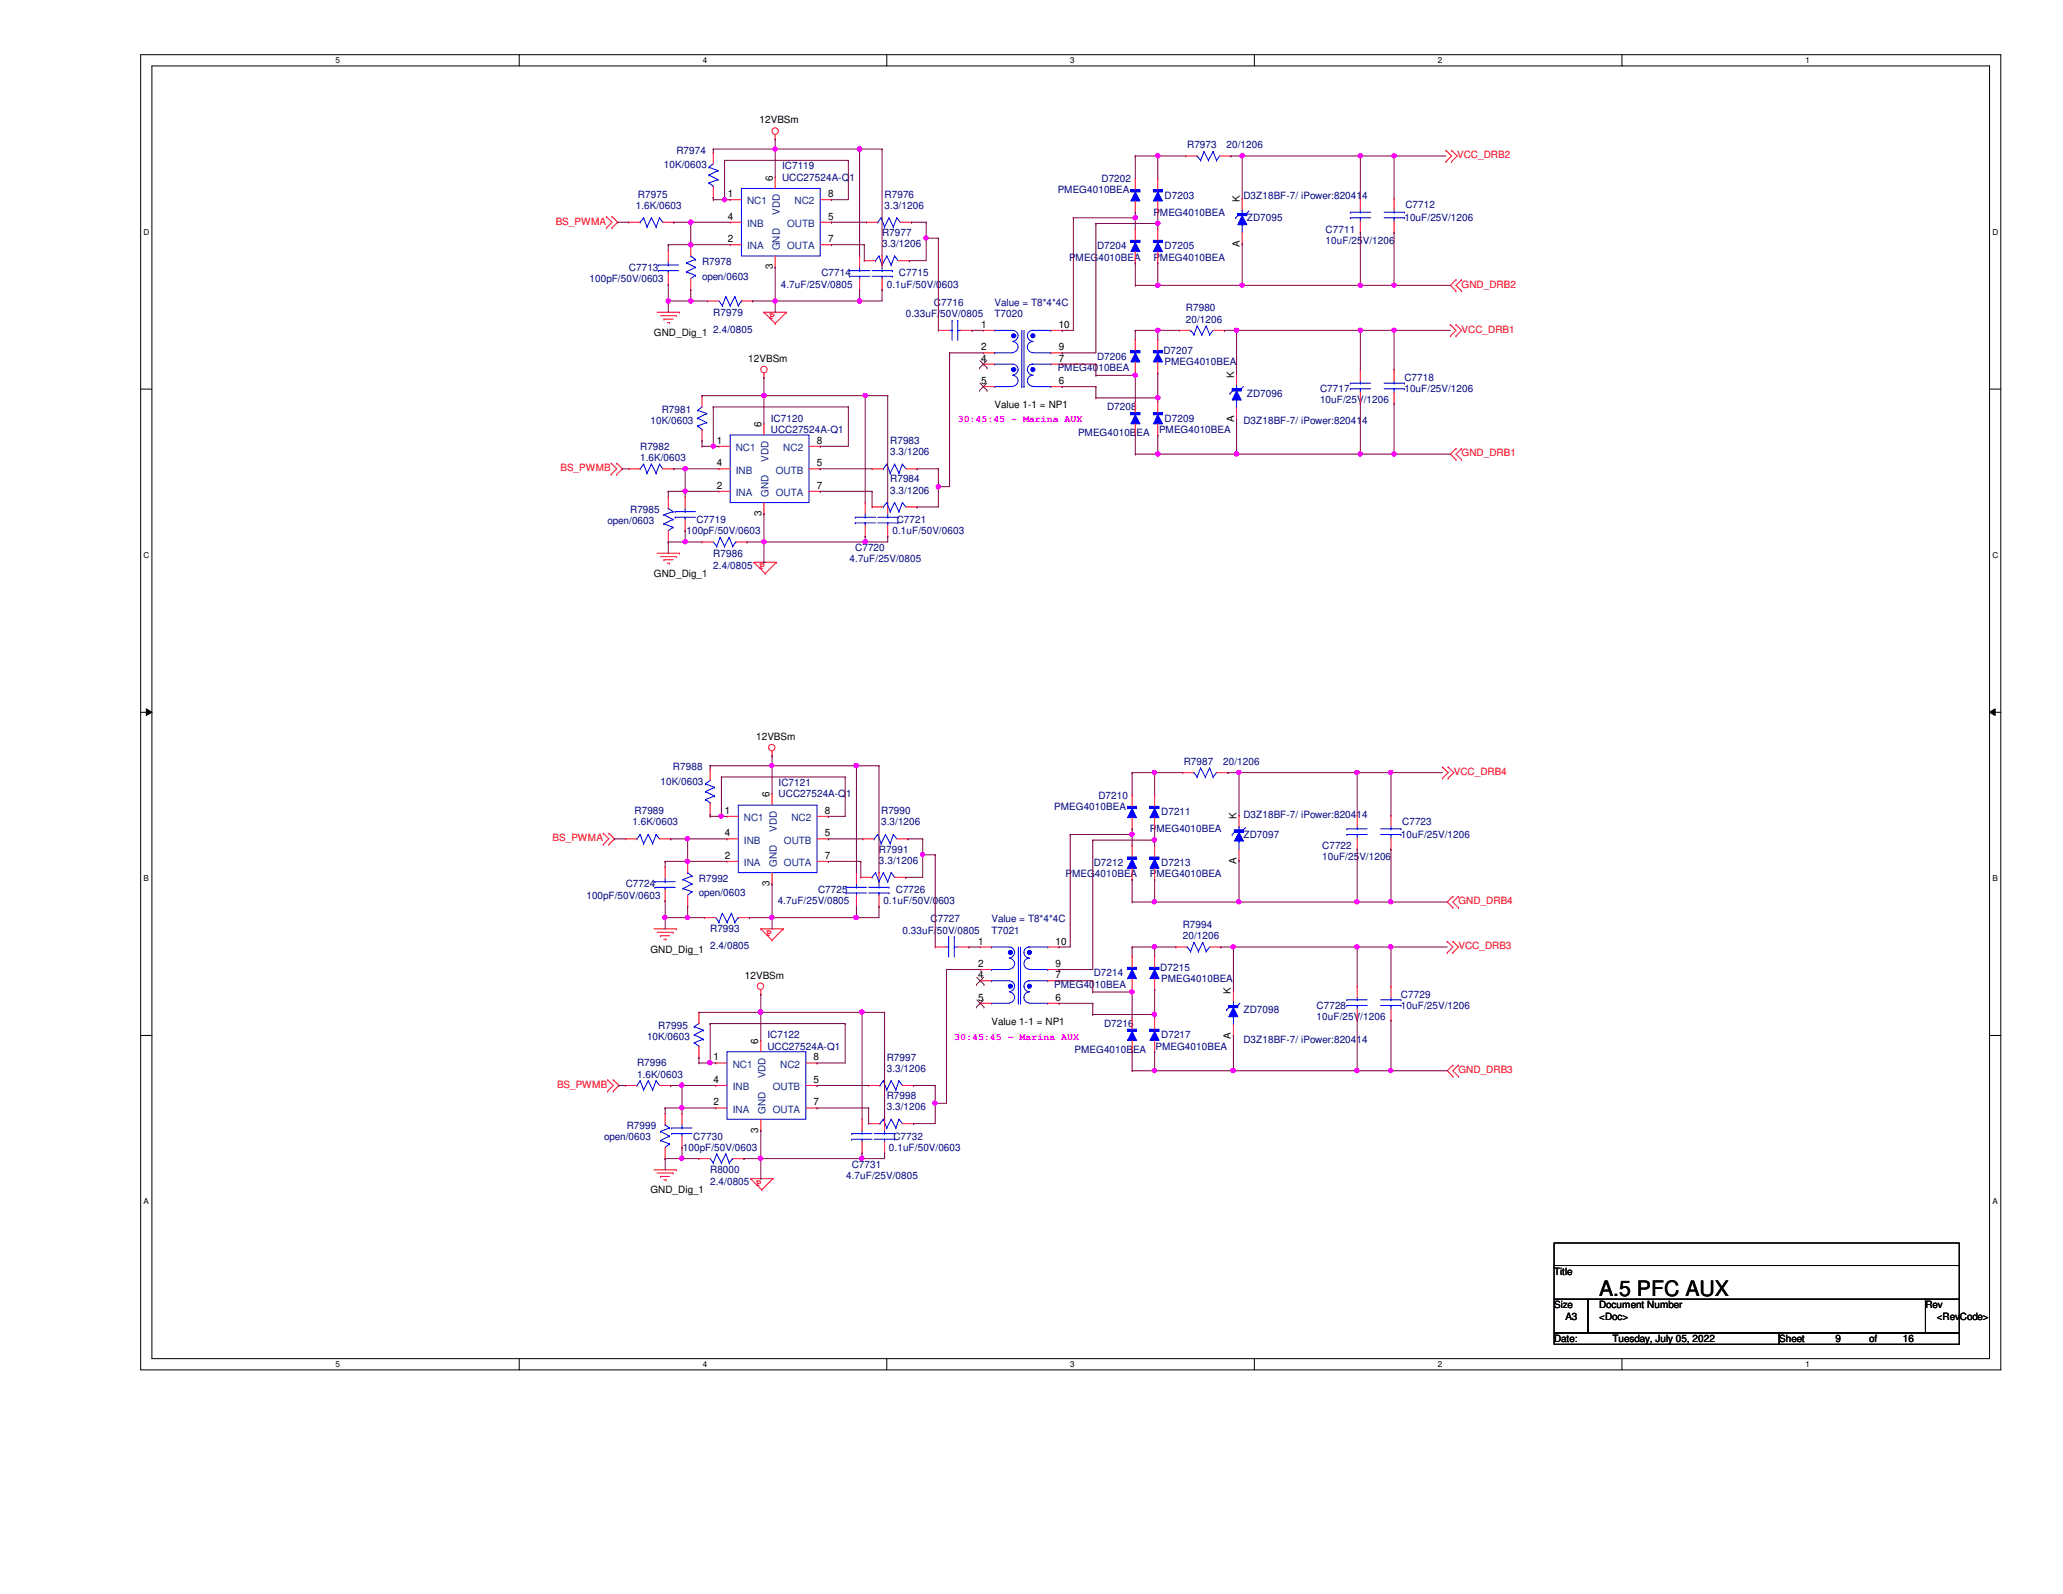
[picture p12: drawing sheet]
<svg xmlns="http://www.w3.org/2000/svg" width="279mm" height="216mm" viewBox="0 0 279 216" stroke-linecap="round" stroke-linejoin="round" font-family="sans-serif">
<defs><g id="words">
<text font-size="2.9" x="216.6" y="175.5">A.5 PFC AUX</text>
<g font-size="1.4">
<text x="102.9" y="16.7">12VBSm</text>
<text x="98.6" y="26.7">1</text>
<text x="98.6" y="29.8">4</text>
<text x="104.6" y="24.5" transform="rotate(-90 104.6 24.5)">6</text>
<text x="112.1" y="29.8">5</text>
<text x="112.1" y="26.7">8</text>
<text x="167.9" y="27.4" transform="rotate(-90 167.9 27.4)">K</text>
<text x="98.6" y="32.8">2</text>
<text x="112.1" y="32.8">7</text>
<text x="167.9" y="33.4" transform="rotate(-90 167.9 33.4)">A</text>
<text x="104.6" y="36.5" transform="rotate(-90 104.6 36.5)">3</text>
<text x="88.6" y="45.5">GND_Dig_1</text>
<text x="132.9" y="44.4">1</text>
<text x="132.9" y="47.5">2</text>
<text x="143.4" y="47.5">9</text>
<text x="143.4" y="44.4">10</text>
<text x="101.3" y="49">12VBSm</text>
<text x="132.9" y="52">5</text>
<text x="132.9" y="49">4</text>
<text x="143.4" y="52">6</text>
<text x="143.4" y="49">7</text>
<text x="167.1" y="51.1" transform="rotate(-90 167.1 51.1)">K</text>
<text x="103.1" y="57.9" transform="rotate(-90 103.1 57.9)">6</text>
<text x="134.7" y="55.3">Value 1-1 = NP1</text>
<text x="167.1" y="57.2" transform="rotate(-90 167.1 57.2)">A</text>
<text x="97.1" y="60.1">1</text>
<text x="97.1" y="63.2">4</text>
<text x="110.6" y="63.2">5</text>
<text x="110.6" y="60.1">8</text>
<text x="97.1" y="66.2">2</text>
<text x="103.1" y="69.9" transform="rotate(-90 103.1 69.9)">3</text>
<text x="110.6" y="66.2">7</text>
<text x="88.6" y="78.1">GND_Dig_1</text>
<text x="102.4" y="100.2">12VBSm</text>
<text x="104.2" y="108" transform="rotate(-90 104.2 108)">6</text>
<text x="98.2" y="110.2">1</text>
<text x="98.2" y="113.3">4</text>
<text x="111.7" y="113.3">5</text>
<text x="111.7" y="110.2">8</text>
<text x="167.5" y="110.9" transform="rotate(-90 167.5 110.9)">K</text>
<text x="98.2" y="116.3">2</text>
<text x="111.7" y="116.3">7</text>
<text x="167.5" y="117" transform="rotate(-90 167.5 117)">A</text>
<text x="104.2" y="120" transform="rotate(-90 104.2 120)">3</text>
<text x="88.1" y="129">GND_Dig_1</text>
<text x="132.5" y="127.9">1</text>
<text x="132.5" y="131">2</text>
<text x="143" y="131">9</text>
<text x="143" y="127.9">10</text>
<text x="100.9" y="132.5">12VBSm</text>
<text x="132.5" y="135.6">5</text>
<text x="132.5" y="132.5">4</text>
<text x="143" y="135.6">6</text>
<text x="143" y="132.5">7</text>
<text x="166.7" y="134.7" transform="rotate(-90 166.7 134.7)">K</text>
<text x="96.6" y="143.6">1</text>
<text x="102.7" y="141.4" transform="rotate(-90 102.7 141.4)">6</text>
<text x="110.2" y="143.6">8</text>
<text x="134.3" y="138.8">Value 1-1 = NP1</text>
<text x="166.7" y="140.7" transform="rotate(-90 166.7 140.7)">A</text>
<text x="96.6" y="149.7">2</text>
<text x="96.6" y="146.7">4</text>
<text x="110.2" y="146.7">5</text>
<text x="110.2" y="149.7">7</text>
<text x="102.7" y="153.4" transform="rotate(-90 102.7 153.4)">3</text>
<text x="88.1" y="161.6">GND_Dig_1</text>
<text x="210.5" y="172.6">Title</text>
<text x="210.5" y="177.2">Size</text>
<text x="212" y="178.7">A3</text>
<text x="216.6" y="177.2">Document Number</text>
<text x="216.6" y="178.7">&lt;Doc&gt;</text>
<text x="260.8" y="177.2">Rev</text>
<text x="262.3" y="178.7">&lt;RevCode&gt;</text>
<text x="210.5" y="181.8">Date:</text>
<text x="218.4" y="181.8">Tuesday, July 05, 2022</text>
<text x="241" y="181.8">Sheet</text>
<text x="248.6" y="181.8">9</text>
<text x="253.2" y="181.8">of</text>
<text x="257.7" y="181.8">16</text>
</g>
<g font-size="1.4" fill="#000080">
<text x="89.9" y="22.8">10K/0603</text>
<text x="91.6" y="20.8">R7974</text>
<text x="105.9" y="22.9">IC7119</text>
<text x="160.8" y="20.1">R7973</text>
<text x="166.1" y="20.1">20/1206</text>
<text x="86.1" y="28.3">1.6K/0603</text>
<text x="86.4" y="26.8">R7975</text>
<text x="105.9" y="24.5">UCC27524A-Q1</text>
<text x="119.8" y="26.8">R7976</text>
<text x="119.8" y="28.3">3.3/1206</text>
<text x="143.3" y="26.2">PMEG4010BEA</text>
<text x="149.2" y="24.6">D7202</text>
<text x="156.2" y="29.2">PMEG4010BEA</text>
<text x="157.7" y="26.9">D7203</text>
<text x="168.4" y="26.9">D3Z18BF-7/ iPower:820414</text>
<text x="168.9" y="30">ZD7095</text>
<text x="190.2" y="30">10uF/25V/1206</text>
<text x="190.3" y="28.2">C7712</text>
<text x="95.1" y="35.9">R7978</text>
<text x="119.5" y="32">R7977</text>
<text x="119.5" y="33.5">3.3/1206</text>
<text x="144.8" y="35.3">PMEG4010BEA</text>
<text x="148.6" y="33.8">D7204</text>
<text x="156.2" y="35.3">PMEG4010BEA</text>
<text x="157.7" y="33.8">D7205</text>
<text x="179.5" y="31.5">C7711</text>
<text x="179.5" y="33">10uF/25V/1206</text>
<text x="79.8" y="38.2">100pF/50V/0603</text>
<text x="85.2" y="36.7">C7713</text>
<text x="95.1" y="37.9">open/0603</text>
<text x="105.7" y="38.9">4.7uF/25V/0805</text>
<text x="111.3" y="37.4">C7714</text>
<text x="120.1" y="38.9">0.1uF/50V/0603</text>
<text x="121.8" y="37.4">C7715</text>
<text x="126.5" y="41.4">C7716</text>
<text x="134.7" y="41.4">Value = T8*4*4C</text>
<text x="96.6" y="42.8">R7979</text>
<text x="96.6" y="45">2.4/0805</text>
<text x="122.7" y="42.9">0.33uF/50V/0805</text>
<text x="134.7" y="42.9">T7020</text>
<text x="157.6" y="48">D7207</text>
<text x="160.6" y="42.2">R7980</text>
<text x="160.6" y="43.7">20/1206</text>
<text x="143.3" y="50.2">PMEG4010BEA</text>
<text x="148.6" y="48.7">D7206</text>
<text x="157.7" y="49.5">PMEG4010BEA</text>
<text x="168.9" y="53.8">ZD7096</text>
<text x="178.8" y="53.1">C7717</text>
<text x="190.2" y="51.6">C7718</text>
<text x="190.2" y="53.1">10uF/25V/1206</text>
<text x="88.1" y="57.4">10K/0603</text>
<text x="89.6" y="55.9">R7981</text>
<text x="104.4" y="57.1">IC7120</text>
<text x="104.4" y="58.6">UCC27524A-Q1</text>
<text x="146" y="59.1">PMEG4010BEA</text>
<text x="149.9" y="55.6">D7208</text>
<text x="157" y="58.6">PMEG4010BEA</text>
<text x="157.7" y="57.1">D7209</text>
<text x="168.4" y="57.4">D3Z18BF-7/ iPower:820414</text>
<text x="178.8" y="54.7">10uF/25V/1206</text>
<text x="86.7" y="60.9">R7982</text>
<text x="86.7" y="62.4">1.6K/0603</text>
<text x="120.6" y="60.2">R7983</text>
<text x="120.6" y="61.7">3.3/1206</text>
<text x="120.6" y="65.3">R7984</text>
<text x="82.3" y="71">open/0603</text>
<text x="85.3" y="69.4">R7985</text>
<text x="94.3" y="70.8">C7719</text>
<text x="120.6" y="66.8">3.3/1206</text>
<text x="121.5" y="70.8">C7721</text>
<text x="93" y="72.3">100pF/50V/0603</text>
<text x="96.6" y="75.4">R7986</text>
<text x="96.6" y="77">2.4/0805 P</text>
<text x="115.1" y="76.2">4.7uF/25V/0805</text>
<text x="115.8" y="74.6">C7720</text>
<text x="120.9" y="72.3">0.1uF/50V/0603</text>
<text x="89.5" y="106.3">10K/0603</text>
<text x="91.1" y="104.4">R7988</text>
<text x="105.5" y="106.5">IC7121</text>
<text x="105.5" y="108">UCC27524A-Q1</text>
<text x="160.3" y="103.6">R7987</text>
<text x="165.7" y="103.6">20/1206</text>
<text x="85.6" y="111.8">1.6K/0603</text>
<text x="85.9" y="110.3">R7989</text>
<text x="119.3" y="110.3">R7990</text>
<text x="119.3" y="111.8">3.3/1206</text>
<text x="142.8" y="109.7">PMEG4010BEA</text>
<text x="148.8" y="108.2">D7210</text>
<text x="155.7" y="112.7">PMEG4010BEA</text>
<text x="157.3" y="110.4">D7211</text>
<text x="168.4" y="113.5">ZD7097</text>
<text x="168.4" y="110.7">D3Z18BF-7/ iPower:820414</text>
<text x="189.7" y="113.5">10uF/25V/1206</text>
<text x="189.9" y="111.7">C7723</text>
<text x="94.7" y="119.4">R7992</text>
<text x="119" y="115.5">R7991</text>
<text x="119" y="117">3.3/1206</text>
<text x="144.3" y="118.8">PMEG4010BEA</text>
<text x="148.1" y="117.3">D7212</text>
<text x="155.7" y="118.8">PMEG4010BEA</text>
<text x="157.3" y="117.3">D7213</text>
<text x="179.1" y="115">C7722</text>
<text x="179.1" y="116.5">10uF/25V/1206</text>
<text x="79.4" y="121.7">100pF/50V/0603</text>
<text x="84.8" y="120.2">C7724</text>
<text x="94.7" y="121.4">open/0603</text>
<text x="105.3" y="122.5">4.7uF/25V/0805</text>
<text x="110.8" y="120.9">C7725</text>
<text x="119.6" y="122.5">0.1uF/50V/0603</text>
<text x="121.3" y="120.9">C7726</text>
<text x="126" y="124.9">C7727</text>
<text x="134.3" y="124.9">Value = T8*4*4C</text>
<text x="160.2" y="125.7">R7994</text>
<text x="96.2" y="126.3">R7993</text>
<text x="96.2" y="128.6">2.4/0805</text>
<text x="122.2" y="126.4">0.33uF/50V/0805</text>
<text x="134.3" y="126.4">T7021</text>
<text x="157.1" y="131.5">D7215</text>
<text x="160.2" y="127.2">20/1206</text>
<text x="142.8" y="133.8">PMEG4010BEA</text>
<text x="148.1" y="132.2">D7214</text>
<text x="157.3" y="133">PMEG4010BEA</text>
<text x="168.4" y="137.2">ZD7098</text>
<text x="178.3" y="136.7">C7728</text>
<text x="189.7" y="135.1">C7729</text>
<text x="189.7" y="136.7">10uF/25V/1206</text>
<text x="87.6" y="140.9">10K/0603</text>
<text x="89.2" y="139.4">R7995</text>
<text x="103.9" y="140.6">IC7122</text>
<text x="103.9" y="142.2">UCC27524A-Q1</text>
<text x="120.1" y="143.7">R7997</text>
<text x="145.5" y="142.6">PMEG4010BEA</text>
<text x="149.5" y="139.1">D7216</text>
<text x="156.5" y="142.2">PMEG4010BEA</text>
<text x="157.3" y="140.6">D7217</text>
<text x="168.4" y="141.2">D3Z18BF-7/ iPower:820414</text>
<text x="178.3" y="138.2">10uF/25V/1206</text>
<text x="86.3" y="144.4">R7996</text>
<text x="86.3" y="146">1.6K/0603</text>
<text x="120.1" y="145.2">3.3/1206</text>
<text x="120.1" y="148.8">R7998</text>
<text x="81.8" y="154.5">open/0603</text>
<text x="84.9" y="152.9">R7999</text>
<text x="92.5" y="155.9">100pF/50V/0603</text>
<text x="93.9" y="154.3">C7730</text>
<text x="120.1" y="150.4">3.3/1206</text>
<text x="120.4" y="155.9">0.1uF/50V/0603</text>
<text x="121" y="154.3">C7732</text>
<text x="96.2" y="158.9">R8000</text>
<text x="96.2" y="160.6">2.4/0805 P</text>
<text x="114.6" y="159.7">4.7uF/25V/0805</text>
<text x="115.4" y="158.2">C7731</text>
</g>
<g font-size="1.4" fill="#f00">
<text x="197.4" y="21.4">VCC_DRB2</text>
<text x="75.3" y="30.4">BS_PWMA</text>
<text x="198" y="38.9">GND_DRB2</text>
<text x="104.2" y="43.3">P</text>
<text x="198" y="45">VCC_DRB1</text>
<text x="75.9" y="63.8">BS_PWMB</text>
<text x="198" y="61.8">GND_DRB1</text>
<text x="196.9" y="104.9">VCC_DRB4</text>
<text x="74.8" y="114">BS_PWMA</text>
<text x="197.5" y="122.5">GND_DRB4</text>
<text x="103.8" y="126.8">P</text>
<text x="197.5" y="128.6">VCC_DRB3</text>
<text x="75.4" y="147.3">BS_PWMB</text>
<text x="197.5" y="145.3">GND_DRB3</text>
</g>
<g font-size="1.4" fill="#004080">
<text x="101.2" y="27.7">NC1</text>
<text x="105.6" y="29.1" transform="rotate(-90 105.6 29.1)">VDD</text>
<text x="107.6" y="27.7">NC2</text>
<text x="101.2" y="33.8">INA</text>
<text x="101.2" y="30.7">INB</text>
<text x="105.6" y="33.9" transform="rotate(-90 105.6 33.9)">GND</text>
<text x="106.6" y="30.7">OUTB</text>
<text x="106.6" y="33.8">OUTA</text>
<text x="99.7" y="61.1">NC1</text>
<text x="99.7" y="64.1">INB</text>
<text x="104.1" y="62.5" transform="rotate(-90 104.1 62.5)">VDD</text>
<text x="105.1" y="64.1">OUTB</text>
<text x="106.1" y="61.1">NC2</text>
<text x="99.7" y="67.2">INA</text>
<text x="104.1" y="67.3" transform="rotate(-90 104.1 67.3)">GND</text>
<text x="105.1" y="67.2">OUTA</text>
<text x="100.8" y="111.2">NC1</text>
<text x="105.2" y="112.6" transform="rotate(-90 105.2 112.6)">VDD</text>
<text x="107.2" y="111.2">NC2</text>
<text x="100.8" y="117.3">INA</text>
<text x="100.8" y="114.3">INB</text>
<text x="105.2" y="117.4" transform="rotate(-90 105.2 117.4)">GND</text>
<text x="106.2" y="114.3">OUTB</text>
<text x="106.2" y="117.3">OUTA</text>
<text x="99.2" y="144.6">NC1</text>
<text x="99.2" y="147.7">INB</text>
<text x="103.7" y="146" transform="rotate(-90 103.7 146)">VDD</text>
<text x="104.6" y="147.7">OUTB</text>
<text x="105.7" y="144.6">NC2</text>
<text x="99.2" y="150.7">INA</text>
<text x="103.7" y="150.8" transform="rotate(-90 103.7 150.8)">GND</text>
<text x="104.6" y="150.7">OUTA</text>
</g>
<g font-size="1.4" fill="#f0f">
<text x="129.7" y="57.1">30:45:45 - Marina AUX</text>
<text x="129.2" y="140.8">30:45:45 - Marina AUX</text>
</g>
<g font-size="1.1">
<text x="45.4" y="8.6">5</text>
<text x="95.2" y="8.6">4</text>
<text x="144.9" y="8.6">3</text>
<text x="194.7" y="8.6">2</text>
<text x="244.5" y="8.6">1</text>
<text x="19.4" y="31.8">D</text>
<text x="269.8" y="31.8">D</text>
<text x="19.4" y="75.6">C</text>
<text x="269.8" y="75.6">C</text>
<text x="19.4" y="119.3">B</text>
<text x="269.8" y="119.3">B</text>
<text x="19.4" y="163.1">A</text>
<text x="269.8" y="163.1">A</text>
<text x="45.4" y="185.2">5</text>
<text x="95.2" y="185.2">4</text>
<text x="144.9" y="185.2">3</text>
<text x="194.7" y="185.2">2</text>
<text x="244.5" y="185.2">1</text>
</g>
</g></defs>
<path d="M19.1 7.4h251.9v178.1h-251.9zM20.6 8.9h248.9v175.1h-248.9z" fill="none" stroke="#000" stroke-width=".14"/>
<g fill="#fff">
<path d="M45.4 7.6h.6v1.2h-.6z"/>
<path d="M45.4 184.2h.6v1.2h-.6z"/>
</g>
<path d="M70.3 7.4v1.5M70.3 184v1.5" fill="none" stroke="#000" stroke-width=".14"/>
<g fill="#fff">
<path d="M95.2 7.6h.6v1.2h-.6z"/>
<path d="M95.2 184.2h.6v1.2h-.6z"/>
</g>
<path d="M120.1 7.4v1.5M120.1 184v1.5" fill="none" stroke="#000" stroke-width=".14"/>
<g fill="#fff">
<path d="M144.9 7.6h.6v1.2h-.6z"/>
<path d="M144.9 184.2h.6v1.2h-.6z"/>
</g>
<path d="M169.9 7.4v1.5M169.9 184v1.5" fill="none" stroke="#000" stroke-width=".14"/>
<g fill="#fff">
<path d="M194.7 7.6h.6v1.2h-.6z"/>
<path d="M194.7 184.2h.6v1.2h-.6z"/>
</g>
<path d="M219.7 7.4v1.5M219.7 184v1.5" fill="none" stroke="#000" stroke-width=".14"/>
<g fill="#fff">
<path d="M244.5 7.6h.6v1.2h-.6z"/>
<path d="M244.5 184.2h.6v1.2h-.6z"/>
<path d="M19.4 30.8h.8v1.2h-.8z"/>
<path d="M269.8 30.8h.8v1.2h-.8z"/>
<path d="M19.4 74.6h.8v1.2h-.8z"/>
<path d="M269.8 74.6h.8v1.2h-.8z"/>
</g>
<path d="M19.1 52.7h1.5M269.5 52.7h1.5" fill="none" stroke="#000" stroke-width=".14"/>
<g fill="#fff">
<path d="M19.4 118.4h.8v1.1h-.8z"/>
<path d="M269.8 118.4h.8v1.1h-.8z"/>
</g>
<path d="M19.1 96.5h1.5M19.8 96l.8 .5-.8 .4zM269.5 96.5l.7-.5v.9zM269.5 96.5h1.5" fill="none" stroke="#000" stroke-width=".14"/>
<path d="M19.8 96l.8 .5-.8 .4zM269.5 96.5l.7-.5v.9z" fill="#000"/>
<g fill="#fff">
<path d="M19.4 162.1h.8v1.2h-.8z"/>
<path d="M269.8 162.1h.8v1.2h-.8z"/>
</g>
<path d="M19.1 140.2h1.5M269.5 140.2h1.5M210.5 168.4h54.8v3h-54.8zM210.5 171.4h54.8v4.6h-54.8zM210.5 176h4.6v4.6h-4.6zM215.1 176h45.7v4.6h-45.7zM260.8 176h4.5v4.6h-4.5zM210.5 180.6h30.5v1.5h-30.5zM241 180.6h24.3v1.5h-24.3z" fill="none" stroke="#000" stroke-width=".14"/>
<g fill="none" stroke="#f00" stroke-width=".14">
<path d="M105 18.8h.1M105 18.2v.6M82.1 30.9h.1M82.1 29.3h.1M82.1 29.3l.8 .8-.8 .8M82.9 29.3h.1M82.9 30.9h.1M82.9 29.3l.8 .8-.8 .8M195.8 21.9h.1M195.8 20.4h.1M195.8 20.4l.8 .7-.8 .8M196.6 21.9h.1"/>
<path d="M196.6 20.4h.1M196.6 20.4l.8 .7-.8 .8M197.2 37.9h.1M197.2 39.4h.1M197.2 37.9l-.8 .7 .8 .8M198 39.4h.1M198 37.9h.1M198 37.9l-.8 .7 .8 .8M89 42.3h3M89.5 42.8h2.1M89.9 43.2h.1M89.9 43.2h1.2"/>
<path d="M90.4 43.7h.3M90.7 43.7h.1M91.6 42.8h.1M92 42.3h.1M103.5 42.3h.1M103.5 51.1h.1M103.5 42.3h3M103.5 42.3l1.5 1.5M103.5 50.5v.6M105 43.8h.1M106.5 42.3h.1M106.5 42.3l-1.5 1.5"/>
<path d="M196.4 45.5h.1M196.4 44h.1M196.4 44l.8 .7-.8 .8M197.2 45.5h.1M197.2 44h.1M197.2 44l.8 .7-.8 .8M82.8 64.3h.1M82.8 62.7h.1M82.8 62.7l.7 .8-.7 .8M83.5 62.7h.1M83.5 64.3h.1M83.5 62.7l.8 .8-.8 .8"/>
<path d="M89 74.9h3M89.5 75.4h2.1M89.9 75.8h.1M89.9 75.8h1.2M90.4 76.3h.3M90.7 76.3h.1M91.6 75.4h.1M92 74.9h.1M102.1 76.2h.1M102.1 76.2h3.1M102.1 76.2l1.5 1.5M103.6 77.7h.1"/>
<path d="M105.2 76.2h.1M105.2 76.2l-1.6 1.5M197.2 60.7h.1M197.2 62.3h.1M197.2 60.7l-.8 .8 .8 .8M198 62.3h.1M198 60.7h.1M198 60.7l-.8 .8 .8 .8M81.7 114.4h.1M81.7 112.9h.1M81.7 112.9l.8 .7-.8 .8M82.5 112.9h.1"/>
<path d="M82.5 114.4h.1M82.5 112.9l.7 .7-.7 .8M104.6 102.4h.1M104.6 101.7v.7M195.4 105.4h.1M195.4 103.9h.1M195.4 103.9l.7 .7-.7 .8M196.1 105.4h.1M196.1 103.9h.1M196.1 103.9l.8 .7-.8 .8M88.6 125.8h3M89 126.3h2.1"/>
<path d="M89.5 126.7h.1M89.5 126.7h1.2M89.9 127.2h.3M90.2 127.2h.1M91.1 126.3h.1M91.6 125.8h.1M103 125.8h.1M103 134.7h.1M103 125.8h3.1M103 125.8l1.6 1.5M103 134.1v.6M104.6 127.3h.1"/>
<path d="M106.1 125.8h.1M106.1 125.8l-1.5 1.5M196 129h.1M196 127.5h.1M196 127.5l.8 .8-.8 .7M196.8 121.4h.1M196.8 122.9h.1M196.8 129h.1M196.8 127.5h.1M196.8 121.4l-.8 .8 .8 .7M196.8 127.5l.7 .8-.7 .7M197.5 122.9h.1"/>
<path d="M197.5 121.4h.1M197.5 121.4l-.7 .8 .7 .7M82.3 147.8h.1M82.3 146.3h.1M82.3 146.3l.8 .7-.8 .8M83.1 146.3h.1M83.1 147.8h.1M83.1 146.3l.7 .7-.7 .8M88.6 158.5h3M89 158.9h2.1M89.5 159.3h.1M89.5 159.3h1.2"/>
<path d="M89.9 159.8h.3M90.2 159.8h.1M91.1 158.9h.1M91.6 158.5h.1M101.6 159.6h.1M101.6 159.6h3.1M101.6 159.6l1.6 1.6M104.7 159.6h.1M104.7 159.6l-1.5 1.6M196.8 144.3h.1M196.8 145.8h.1M196.8 144.3l-.8 .7 .8 .8"/>
<path d="M197.5 145.8h.1M197.5 144.3h.1M197.5 144.3l-.7 .7 .7 .8M103.2 161.2h.1"/>
<circle cx="105" cy="17.8" r=".44"/>
<circle cx="103.4" cy="50.1" r=".44"/>
<circle cx="104.5" cy="101.3" r=".43"/>
<circle cx="103" cy="133.6" r=".44"/>
</g>
<path d="M153.8 32.9l.6 1.2h-1.2z" fill-rule="evenodd" fill="#00f"/>
<path d="M153.8 32.9l.6 1.2h-1.2z" fill="none" stroke="#00f" stroke-width=".14"/>
<path d="M153.2 32.6h1.2v.3h-1.2z" fill-rule="evenodd" fill="#00f"/>
<path d="M153.2 32.6h1.2v.3h-1.2zM134.3 128.3h.1M134.3 128.3h2.4a.74 .74 0 0 1 .7 .7 .74 .74 0 0 1-.7 .8M136.7 129.8a.74 .74 0 0 1 .7 .7 .74 .74 0 0 1-.7 .8M137.9 135.9h.1M137.9 128.3v7.6M138.2 135.9h.1M138.2 128.3v7.6" fill="none" stroke="#00f" stroke-width=".14"/>
<path d="M153.8 35.6h.1M153.8 31h.1M153.8 31v1.6M153.8 34.1v1.5" fill="none" stroke="#f00" stroke-width=".14"/>
<circle cx="136.8" cy="129" r=".29" fill="#00f"/>
<g fill="none" stroke="#00f" stroke-width=".14">
<path d="M134.3 131.3h.1M134.3 131.3h2.4M139.3 132.8h2.6M139.3 128.3h2.6M139.4 134.4a.74 .74 0 0 0-.7 .7 .74 .74 0 0 0 .7 .7M139.4 132.8a.74 .74 0 0 0-.7 .8 .74 .74 0 0 0 .7 .7M139.4 129.8a.74 .74 0 0 0-.7 .7 .74 .74 0 0 0 .7 .8M139.4 128.3a.74 .74 0 0 0-.7 .7 .74 .74 0 0 0 .7 .8M139.4 131.3h2.5M139.4 135.9h2.5M141.9 135.9h.1M141.9 132.8h.1"/>
<path d="M141.9 131.3h.1M141.9 128.3h.1"/>
<circle cx="136.8" cy="129" r=".29"/>
</g>
<circle cx="139.4" cy="129" r=".29" fill="#00f"/>
<circle cx="139.4" cy="129" r=".29" fill="none" stroke="#00f" stroke-width=".14"/>
<circle cx="139.4" cy="133.6" r=".29" fill="#00f"/>
<g fill="none" stroke="#00f" stroke-width=".14">
<path d="M134.3 135.9h.1M134.3 132.8h.1M134.3 135.9h2.4M134.3 132.8h2.4M136.7 134.4a.74 .74 0 0 1 .7 .7M137.4 133.6a.81 .81 0 0 1-.7 .7"/>
<circle cx="139.4" cy="133.6" r=".29"/>
</g>
<circle cx="136.8" cy="133.6" r=".29" fill="#00f"/>
<g fill="none" stroke="#00f" stroke-width=".14">
<path d="M136.7 132.8a.74 .74 0 0 1 .7 .8M137.4 135.1a.81 .81 0 0 1-.7 .7M96.2 156.9l.4 .6M96.6 157.5h.1M97.1 156.3h.1M97.1 156.3l-.5 1.2M97.1 156.3l.6 1.2M97.7 157.5h.1M98.3 156.3h.1M98.3 156.3l-.6 1.2M98.3 156.3l.5 1.2M98.8 157.5h.1"/>
<path d="M99.2 156.9h.1M99.2 156.9l-.4 .6"/>
<circle cx="136.8" cy="133.6" r=".29"/>
</g>
<g fill="none" stroke="#f00" stroke-width=".14">
<path d="M132.8 128.3h.1M132.8 131.3h.1M132.8 135.9h.1M132.8 132.8h.1M132.8 128.3h1.5M132.8 131.3h1.5M132.8 135.9h1.5M132.8 132.8h1.5M141.9 128.3h1.5M141.9 131.3h1.5M141.9 135.9h1.5M141.9 132.8h1.5"/>
<path d="M143.4 131.3h.1M143.4 128.3h.1M143.4 135.9h.1M143.4 132.8h.1M94.7 156.9h.1M94.7 156.9h1.5M99.2 156.9h1.6M100.8 156.9h.1"/>
</g>
<path d="M132.2 136.4h.1M132.2 133.3h.1M132.3 135.4l1 1M132.3 132.4l1 .9M133.2 135.4l-1 1M133.2 132.4l-1 .9M133.3 136.4h.1M133.3 133.3h.1" fill="none" stroke="#804000" stroke-width=".14"/>
<path d="M156.8 47.8l.6 1.2h-1.2z" fill-rule="evenodd" fill="#00f"/>
<path d="M156.8 47.8l.6 1.2h-1.2z" fill="none" stroke="#00f" stroke-width=".14"/>
<path d="M156.2 47.5h1.2v.3h-1.2z" fill-rule="evenodd" fill="#00f"/>
<g fill="none" stroke="#00f" stroke-width=".14">
<path d="M156.2 47.5h1.2v.3h-1.2zM89.9 71h.1M89.9 69.7h.1M89.9 71l1.2 .4M89.9 69.7l1.2 .7M90.5 68.8h.1M90.5 68.8l.6 .5M91.1 71.4h.1M91.1 70.4h.1M91.1 69.3h.1M91.1 71.4l-.6 .5M91.1 70.4l-1.2 .6"/>
<path d="M91.1 69.3l-1.2 .4"/>
</g>
<path d="M156.8 50.5h.1M156.8 46h.1M156.8 46v1.5M156.8 49v1.5M90.5 73.4h.1M90.5 67.3h.1M90.5 67.3v1.5M90.5 71.9v1.5" fill="none" stroke="#f00" stroke-width=".14"/>
<path d="M156.8 26l.6 1.2h-1.2z" fill-rule="evenodd" fill="#00f"/>
<path d="M156.8 26l.6 1.2h-1.2z" fill="none" stroke="#00f" stroke-width=".14"/>
<path d="M156.2 25.7h1.2v.3h-1.2z" fill-rule="evenodd" fill="#00f"/>
<g fill="none" stroke="#00f" stroke-width=".14">
<path d="M156.2 25.7h1.2v.3h-1.2zM86.3 113.6h.1M86.7 113h.1M86.7 113l.5 1.3M86.7 113l-.4 .6M87.2 114.3h.1M87.8 113h.1M87.8 113l.6 1.3M87.8 113l-.6 1.3M88.4 114.3h.1M88.9 113h.1M88.9 113l.4 .6"/>
<path d="M88.9 113l-.5 1.3M92.5 119.1h.1M92.5 119.1l1.2 .6M93.1 118.2h.1M93.1 118.2l.6 .5M93.7 119.7h.1M93.7 118.7h.1M93.7 119.7l-1.2 .7M93.7 118.7l-1.2 .4M95.5 106.2h.1M95.5 107.2h.1M95.5 108.3h.1"/>
<path d="M95.5 106.2l1.3 .4M95.5 107.2l1.3 .6M95.5 108.3l.7 .5M96.2 108.8h.1M96.2 105.7l-.7 .5M96.8 106.6h.1M96.8 107.8h.1M96.8 106.6l-1.3 .6M96.8 107.8l-1.3 .5M92.5 120.4h.1M92.5 120.4l1.2 .4M93.7 120.8h.1"/>
<path d="M93.7 120.8l-.6 .4M187 136.2h2.7M187 135.4h2.7M188.4 135.4h.1M188.4 136.2h.1M188.4 135.1v.3M188.4 136.2v.5M189.7 136.2h.1M189.7 135.4h.1M119.2 147h.1M119.6 146.4h.1M119.6 146.4l.5 1.2"/>
<path d="M119.6 146.4l-.4 .6M120.1 147.6h.1M120.7 146.4h.1M120.7 146.4l.6 1.2M120.7 146.4l-.6 1.2M121.3 147.6h.1M121.8 146.4h.1M121.8 146.4l.4 .6M121.8 146.4l-.5 1.2"/>
</g>
<g fill="none" stroke="#f00" stroke-width=".14">
<path d="M156.8 28.7h.1M156.8 24.2h.1M156.8 24.2v1.5M156.8 27.2v1.5M84.8 113.6h.1M84.8 113.6h1.5M89.3 113.6h1.5M90.8 113.6h.1M93.1 116.7h.1M93.1 116.7v1.5M96.2 104.2h.1M96.2 110.3h.1"/>
<path d="M96.2 104.2v1.5M96.2 108.8v1.5M93.1 122.8h.1M93.1 121.2v1.6M188.4 133.6h.1M188.4 138.2h.1M188.4 133.6v1.5M188.4 136.7v1.5M117.6 147h.1M117.6 147h1.6M122.2 147h1.5M123.7 147h.1"/>
</g>
<path d="M156.8 32.9l.6 1.2h-1.2z" fill-rule="evenodd" fill="#00f"/>
<path d="M156.8 32.9l.6 1.2h-1.2z" fill="none" stroke="#00f" stroke-width=".14"/>
<path d="M156.2 32.6h1.2v.3h-1.2z" fill-rule="evenodd" fill="#00f"/>
<g fill="none" stroke="#00f" stroke-width=".14">
<path d="M86.7 30.1h.1M87.2 29.5h.1M87.2 29.5l.4 1.2M87.2 29.5l-.5 .6M87.6 30.7h.1M88.2 29.5h.1M88.2 29.5l.7 1.2M88.2 29.5l-.6 1.2M88.9 30.7h.1M89.3 29.5h.1M89.3 29.5l.4 .6M89.3 29.5l-.4 1.2"/>
<path d="M118.6 35.3h.1M119 34.7h.1M119 34.7l.5 1.2M119 34.7l-.4 .6M119.5 35.9h.1M120.1 34.7h.1M120.1 34.7l.6 1.2M120.1 34.7l-.6 1.2M120.7 35.9h.1M121.2 34.7h.1M121.2 34.7l.4 .6M121.2 34.7l-.5 1.2"/>
<path d="M156.2 32.6h1.2v.3h-1.2zM98.9 58.9h10.7v9.2h-10.7zM128.6 44.7h.3M128.9 44.7h.1M128.9 43.4h.1M128.9 43.4v2.7M129.7 43.4h.1M129.7 44.7h.1M129.7 44.7h.4M129.7 43.4v2.7M91.4 69.3h.1M91.4 70.1h.1"/>
<path d="M91.4 69.3h2.8M91.4 70.1h2.8M92.8 70.1h.1M92.8 69.3h.1M92.8 68.8v.5M92.8 70.1v.3M115.8 70.1h.1M115.8 70.8h.1M115.8 70.1h2.8M115.8 70.8h2.8M117.2 70.8h.1M117.2 70.1h.1"/>
<path d="M117.2 69.6v.5M117.2 70.8v.3M116 119.7v.5M118.4 113.6h.1M118.9 113h.1M118.9 113l.4 1.3M118.9 113l-.5 .6M119 119.7v.5M119.3 114.3h.1M119.9 113h.1M119.9 113l.7 1.3M119.9 113l-.6 1.3"/>
<path d="M120.6 114.3h.1M121 113h.1M121 113l.5 .6M121 113l-.4 1.3M94 139.1h.1M94 139.1l1.3 .4M94.7 138.6l-.7 .5M95.3 139.5h.1M95.3 139.5l-1.3 .7M114.6 120.2h.1M114.6 120.9h.1M114.6 120.2h2.7"/>
<path d="M114.6 120.9h2.7M116 120.9h.1M116 120.2h.1M116 120.9v.3M117.6 120.2h2.8M117.6 120.9h2.8M119 120.9h.1M119 120.2h.1M119 120.9v.3M120.4 120.2h.1M120.4 120.9h.1M160.8 128.3h.1"/>
<path d="M160.8 128.3l.4 .6M161.2 128.9h.1M161.7 127.6h.1M161.7 127.6l.6 1.3M161.7 127.6l-.5 1.3M162.3 128.9h.1M162.9 127.6h.1M162.9 127.6l.5 1.3M162.9 127.6l-.6 1.3M163.4 128.9h.1M163.8 128.3l-.4 .6M94 140.2h.1"/>
<path d="M94 141.2h.1M94 140.2l1.3 .6M94 141.2l.7 .5M94.7 141.7h.1M95.3 140.8h.1M95.3 140.8l-1.3 .4"/>
</g>
<g fill="none" stroke="#f00" stroke-width=".14">
<path d="M85.2 30.1h.1M85.2 30.1h1.5M89.7 30.1h1.6M91.3 30.1h.1M117.1 35.3h.1M117.1 35.3h1.5M121.6 35.3h1.5M123.1 35.3h.1M156.8 35.6h.1M156.8 31h.1M156.8 31v1.6M156.8 34.1v1.5"/>
<path d="M103.5 57.4h.1M103.5 57.4v1.5M127.1 44.7h.1M127.1 44.7h1.5M130.1 44.7h1.6M131.7 44.7h.1M92.8 71.9h.1M92.8 67.3h.1M92.8 67.3v1.5M92.8 70.4v1.5M97.4 60.5h.1M97.4 66.5h.1"/>
<path d="M97.4 63.5h.1M97.4 60.5h1.5M97.4 66.5h1.5M97.4 63.5h1.5M103.5 69.6h.1M103.5 68.1v1.5M109.6 60.5h1.5M109.6 66.5h1.5M109.6 63.5h1.5M111.1 63.5h.1M111.1 66.5h.1M111.1 60.5h.1"/>
<path d="M117.2 72.6h.1M117.2 68.1h.1M117.2 68.1v1.5M117.2 71.1v1.5M116 118.2h.1M116 118.2v1.5M116.9 113.6h.1M116.9 113.6h1.5M119 118.2h.1M119 118.2v1.5M121.5 113.6h1.5M123 113.6h.1"/>
<path d="M94.7 137.1h.1M94.7 137.1v1.5M116 122.8h.1M116 121.2v1.6M119 122.8h.1M119 121.2v1.6M159.3 128.3h.1M159.3 128.3h1.5M163.8 128.3h1.6M165.4 128.3h.1M94.7 143.2h.1M94.7 141.7v1.5"/>
</g>
<path d="M167.5 53l.6 1.2h-1.2z" fill-rule="evenodd" fill="#00f"/>
<path d="M167.5 53l.6 1.2h-1.2z" fill="none" stroke="#00f" stroke-width=".14"/>
<path d="M166.9 52.7h1.2v.3h-1.2z" fill-rule="evenodd" fill="#00f"/>
<g fill="none" stroke="#00f" stroke-width=".14">
<path d="M89.2 35.9h.1M89.2 36.7h.1M89.2 35.9h2.7M89.2 36.7h2.7M90.5 36.7h.1M90.5 35.9h.1M90.5 35.4v.5M90.5 36.7v.3M118.9 30.1h.1M119.3 29.5h.1M119.3 29.5l.5 1.2M119.3 29.5l-.4 .6"/>
<path d="M119.8 30.7h.1M120.4 29.5h.1M120.4 29.5l.6 1.2M120.4 29.5l-.6 1.2M121 30.7h.1M121.5 29.5h.1M121.5 29.5l.4 .6M121.5 29.5l-.5 1.2M162.1 21.1h.1M162.1 21.1l.5 .6M162.6 21.7h.1M163.1 20.5h.1"/>
<path d="M163.1 20.5l.6 1.2M163.1 20.5l-.5 1.2M163.7 21.7h.1M164.3 20.5h.1M164.3 20.5l.5 1.2M164.3 20.5l-.6 1.2M164.8 21.7h.1M165.2 21.1l-.4 .6M134.7 44.7h.1M134.7 44.7h2.5a.74 .74 0 0 1 .7 .8 .74 .74 0 0 1-.7 .7M137.2 46.3a.74 .74 0 0 1 .7 .7 .74 .74 0 0 1-.7 .8M138.4 52.4h.1"/>
<path d="M138.4 44.7v7.7M138.7 52.4h.1M138.7 44.7v7.7M166.6 53.3h.1M166.9 52.7h1.2v.3h-1.2zM167 52.8l-.4 .5M167.5 52.2h.1M167.5 54.2h.1M167.5 52.2v.5M167.5 54.2v1M167.9 52.8h.1M168.4 52.4l-.5 .4"/>
<path d="M182.9 52.7h.1M182.9 51.9h.1M182.9 52.7h2.7M182.9 51.9h2.7M184.2 51.9h.1M184.2 52.7h.1M184.2 51.6v.3M184.2 52.7v.4M96.6 73.4l.5 .6M97.1 74h.1M97.5 72.8h.1M97.5 72.8l-.4 1.2"/>
<path d="M97.5 72.8l.6 1.2M98.1 74h.1M98.8 72.8h.1M98.8 72.8l-.7 1.2M98.8 72.8l.4 1.2M99.2 74h.1M99.7 73.4h.1M99.7 73.4l-.5 .6M118.9 70.1h2.7M118.9 70.8h2.7M120.2 70.8h.1M120.2 70.1h.1"/>
<path d="M120.2 69.6v.5M120.2 70.8v.3M121.6 70.1h.1M121.6 70.8h.1"/>
</g>
<g fill="none" stroke="#f00" stroke-width=".14">
<path d="M90.5 38.5h.1M90.5 33.9h.1M90.5 33.9v1.5M90.5 37v1.5M117.3 30.1h.1M117.3 30.1h1.6M121.9 30.1h1.5M123.4 30.1h.1M160.6 21.1h.1M160.6 21.1h1.5M165.2 21.1h1.5M166.7 21.1h.1"/>
<path d="M167.5 56.8h.1M167.5 50.7h.1M167.5 50.7v1.5M167.5 55.2v1.6M184.2 50.1h.1M184.2 54.7h.1M184.2 50.1v1.5M184.2 53.1v1.6M95.1 73.4h.1M95.1 73.4h1.5M99.7 73.4h1.5M101.2 73.4h.1"/>
<path d="M120.2 72.6h.1M120.2 68.1h.1M120.2 68.1v1.5M120.2 71.1v1.5"/>
</g>
<circle cx="137.3" cy="45.5" r=".29" fill="#00f"/>
<g fill="none" stroke="#00f" stroke-width=".14">
<path d="M134.7 47.8h.1M134.7 47.8h2.5M139.7 49.3h2.6M139.7 44.7h2.6M139.9 50.8a.74 .74 0 0 0-.8 .8 .74 .74 0 0 0 .8 .7M139.9 49.3a.74 .74 0 0 0-.8 .8 .74 .74 0 0 0 .8 .7M139.9 46.3a.74 .74 0 0 0-.8 .7 .74 .74 0 0 0 .8 .8M139.9 44.7a.74 .74 0 0 0-.8 .8 .74 .74 0 0 0 .8 .7M139.9 47.8h2.4M139.9 52.4h2.4M142.3 52.4h.1M142.3 49.3h.1"/>
<path d="M142.3 47.8h.1M142.3 44.7h.1"/>
<circle cx="137.3" cy="45.5" r=".29"/>
</g>
<circle cx="139.9" cy="45.5" r=".29" fill="#00f"/>
<circle cx="139.9" cy="45.5" r=".29" fill="none" stroke="#00f" stroke-width=".14"/>
<circle cx="139.9" cy="50.1" r=".29" fill="#00f"/>
<g fill="none" stroke="#00f" stroke-width=".14">
<path d="M134.7 52.4h.1M134.7 49.3h.1M134.7 52.4h2.5M134.7 49.3h2.5M137.2 50.8a.74 .74 0 0 1 .7 .8M137.9 50.1a.81 .81 0 0 1-.7 .7"/>
<circle cx="139.9" cy="50.1" r=".29"/>
</g>
<circle cx="137.3" cy="50.1" r=".29" fill="#00f"/>
<g fill="none" stroke="#00f" stroke-width=".14">
<path d="M137.2 49.3a.74 .74 0 0 1 .7 .8M137.9 51.6a.81 .81 0 0 1-.7 .7"/>
<circle cx="137.3" cy="50.1" r=".29"/>
</g>
<g fill="none" stroke="#f00" stroke-width=".14">
<path d="M133.2 44.7h.1M133.2 47.8h.1M133.2 52.4h.1M133.2 49.3h.1M133.2 44.7h1.5M133.2 47.8h1.5M133.2 52.4h1.5M133.2 49.3h1.5M142.3 44.7h1.5M142.3 47.8h1.5M142.3 52.4h1.5M142.3 49.3h1.5"/>
<path d="M143.8 47.8h.1M143.8 44.7h.1M143.8 52.4h.1M143.8 49.3h.1"/>
</g>
<path d="M132.7 52.9h.1M132.7 49.8h.1M132.7 51.9l1 1M132.7 48.9l1 .9M133.6 51.9l-.9 1M133.6 48.9l-.9 .9M133.7 52.9h.1M133.7 49.8h.1" fill="none" stroke="#804000" stroke-width=".14"/>
<path d="M153.3 139.7l.6 1.2h-1.2z" fill-rule="evenodd" fill="#00f"/>
<path d="M153.3 139.7l.6 1.2h-1.2z" fill="none" stroke="#00f" stroke-width=".14"/>
<path d="M152.7 139.4h1.2v.3h-1.2z" fill-rule="evenodd" fill="#00f"/>
<g fill="none" stroke="#00f" stroke-width=".14">
<path d="M93 36.8h.1M93 35.6h.1M93 36.8l1.2 .5M93 35.6l1.2 .6M93.6 34.7h.1M93.6 34.7l.6 .4M94.2 37.3h.1M94.2 36.2h.1M94.2 35.1h.1M94.2 37.3l-.6 .4M94.2 36.2l-1.2 .6M94.2 35.1l-1.2 .5"/>
<path d="M187.5 52.7h2.7M187.5 51.9h2.7M188.8 51.9h.1M188.8 52.7h.1M188.8 51.6v.3M188.8 52.7v.4M190.2 52.7h.1M190.2 51.9h.1M100 109.1h10.7v9.1h-10.7zM152.7 139.4h1.2v.3h-1.2z"/>
</g>
<g fill="none" stroke="#f00" stroke-width=".14">
<path d="M93.6 39.2h.1M93.6 33.1h.1M93.6 33.1v1.6M93.6 37.7v1.5M188.8 50.1h.1M188.8 54.7h.1M188.8 50.1v1.5M188.8 53.1v1.6M98.5 110.6h.1M98.5 116.7h.1M98.5 113.6h.1M98.5 110.6h1.5"/>
<path d="M98.5 116.7h1.5M98.5 113.6h1.5M104.6 107.5h.1M104.6 119.7h.1M104.6 107.5v1.6M104.6 118.2v1.5M110.7 110.6h1.5M110.7 116.7h1.5M110.7 113.6h1.5M112.2 113.6h.1M112.2 116.7h.1M112.2 110.6h.1"/>
<path d="M153.3 137.9h.1M153.3 137.9v1.5M153.3 142.5h.1M153.3 140.9v1.6"/>
</g>
<path d="M168.2 29.2l.7 1.2h-1.3z" fill-rule="evenodd" fill="#00f"/>
<path d="M168.2 29.2l.7 1.2h-1.3z" fill="none" stroke="#00f" stroke-width=".14"/>
<path d="M167.6 28.9h1.3v.3h-1.3z" fill-rule="evenodd" fill="#00f"/>
<g fill="none" stroke="#00f" stroke-width=".14">
<path d="M167.3 29.5h.1M167.6 28.9h1.3v.3h-1.3zM167.8 29l-.5 .5M168.2 28.4h.1M168.2 30.4h.1M168.2 28.4v.5M168.2 30.4v1.1M168.7 29h.1M169.2 28.6l-.5 .4M161.2 44.7h.1M161.2 44.7l.5 .6M161.7 45.3h.1"/>
<path d="M162.1 44.2h.1M162.1 44.2l.7 1.1M162.1 44.2l-.4 1.1M162.8 45.3h.1M163.4 44.2h.1M163.4 44.2l.4 1.1M163.4 44.2l-.6 1.1M163.8 45.3h.1M164.3 44.7l-.5 .6M86.7 63.5h.1M87.2 62.9h.1M87.2 62.9l.4 1.2"/>
<path d="M87.2 62.9l-.5 .6M87.6 64.1h.1M88.2 62.9h.1M88.2 62.9l.7 1.2M88.2 62.9l-.6 1.2M88.9 64.1h.1M89.3 62.9h.1M89.3 62.9l.4 .6M89.3 62.9l-.4 1.2"/>
</g>
<path d="M168.2 33h.1M168.2 26.9h.1M168.2 26.9v1.5M168.2 31.5v1.5M159.7 44.7h.1M159.7 44.7h1.5M164.3 44.7h1.5M165.8 44.7h.1M85.2 63.5h.1M85.2 63.5h1.5M89.7 63.5h1.6M91.3 63.5h.1" fill="none" stroke="#f00" stroke-width=".14"/>
<path d="M156.4 139.7l.6 1.2h-1.3z" fill-rule="evenodd" fill="#00f"/>
<path d="M156.4 139.7l.6 1.2h-1.3z" fill="none" stroke="#00f" stroke-width=".14"/>
<path d="M155.7 139.4h1.3v.3h-1.3z" fill-rule="evenodd" fill="#00f"/>
<path d="M155.7 139.4h1.3v.3h-1.3z" fill="none" stroke="#00f" stroke-width=".14"/>
<path d="M156.4 137.9h.1M156.4 137.9v1.5M156.4 142.5h.1M156.4 140.9v1.6" fill="none" stroke="#f00" stroke-width=".14"/>
<path d="M153.3 131.3l.6 1.2h-1.2z" fill-rule="evenodd" fill="#00f"/>
<path d="M153.3 131.3l.6 1.2h-1.2z" fill="none" stroke="#00f" stroke-width=".14"/>
<path d="M152.7 131h1.2v.3h-1.2z" fill-rule="evenodd" fill="#00f"/>
<g fill="none" stroke="#00f" stroke-width=".14">
<path d="M96.9 124.3l.5 .6M97.4 124.9h.1M97.8 123.7h.1M97.8 123.7l-.4 1.2M97.8 123.7l.7 1.2M98.5 124.9h.1M99.1 123.7h.1M99.1 123.7l-.6 1.2M99.1 123.7l.4 1.2M99.5 124.9h.1M100 124.3h.1M100 124.3l-.5 .6"/>
<path d="M152.7 131h1.2v.3h-1.2zM119.2 152.2h.1M119.6 151.6h.1M119.6 151.6l.5 1.2M119.6 151.6l-.4 .6M120.1 152.8h.1M120.7 151.6h.1M120.7 151.6l.6 1.2M120.7 151.6l-.6 1.2M121.3 152.8h.1M121.8 151.6h.1M121.8 151.6l.4 .6"/>
<path d="M121.8 151.6l-.5 1.2"/>
</g>
<path d="M95.4 124.3h.1M95.4 124.3h1.5M100 124.3h1.5M101.5 124.3h.1M153.3 134.1h.1M153.3 129.5h.1M153.3 129.5v1.5M153.3 132.5v1.6M117.6 152.2h.1M117.6 152.2h1.6M122.2 152.2h1.5M123.7 152.2h.1" fill="none" stroke="#f00" stroke-width=".14"/>
<path d="M153.3 109.5l.6 1.2h-1.2z" fill-rule="evenodd" fill="#00f"/>
<path d="M153.3 109.5l.6 1.2h-1.2z" fill="none" stroke="#00f" stroke-width=".14"/>
<path d="M152.7 109.2h1.2v.3h-1.2z" fill-rule="evenodd" fill="#00f"/>
<g fill="none" stroke="#00f" stroke-width=".14">
<path d="M182.9 29.5h.1M182.9 28.7h.1M182.9 29.5h2.7M182.9 28.7h2.7M184.2 28.7h.1M184.2 29.5h.1M184.2 28.4v.3M184.2 29.5v.5M119.6 63.5h.1M120.1 62.9h.1M120.1 62.9l.5 1.2M120.1 62.9l-.5 .6"/>
<path d="M120.6 64.1h.1M121.2 62.9h.1M121.2 62.9l.6 1.2M121.2 62.9l-.6 1.2M121.8 64.1h.1M122.2 62.9h.1M122.2 62.9l.5 .6M122.2 62.9l-.4 1.2M152.7 109.2h1.2v.3h-1.2z"/>
</g>
<path d="M184.2 26.9h.1M184.2 31.5h.1M184.2 26.9v1.5M184.2 30v1.5M118.1 63.5h.1M118.1 63.5h1.5M122.7 63.5h1.5M124.2 63.5h.1M153.3 112.3h.1M153.3 107.7h.1M153.3 107.7v1.5M153.3 110.7v1.6" fill="none" stroke="#f00" stroke-width=".14"/>
<path d="M156.4 131.3l.6 1.2h-1.3z" fill-rule="evenodd" fill="#00f"/>
<path d="M156.4 131.3l.6 1.2h-1.3z" fill="none" stroke="#00f" stroke-width=".14"/>
<path d="M155.7 131h1.3v.3h-1.3z" fill-rule="evenodd" fill="#00f"/>
<g fill="none" stroke="#00f" stroke-width=".14">
<path d="M155.7 131h1.3v.3h-1.3zM89.5 154.5h.1M89.5 153.2h.1M89.5 154.5l1.2 .4M89.5 153.2l1.2 .7M90.1 152.4h.1M90.1 152.4l.6 .4M90.7 154.9h.1M90.7 153.9h.1M90.7 152.8h.1M90.7 154.9l-.6 .5M90.7 153.9l-1.2 .6"/>
<path d="M90.7 152.8l-1.2 .4"/>
</g>
<path d="M156.4 134.1h.1M156.4 129.5h.1M156.4 129.5v1.5M156.4 132.5v1.6M90.1 156.9h.1M90.1 150.8h.1M90.1 150.8v1.6M90.1 155.4v1.5" fill="none" stroke="#f00" stroke-width=".14"/>
<path d="M153.3 116.4l.6 1.2h-1.2z" fill-rule="evenodd" fill="#00f"/>
<path d="M153.3 116.4l.6 1.2h-1.2z" fill="none" stroke="#00f" stroke-width=".14"/>
<path d="M152.7 116.1h1.2v.3h-1.2z" fill-rule="evenodd" fill="#00f"/>
<path d="M115.1 36.7h.1M115.1 37.4h.1M115.1 36.7h2.7M115.1 37.4h2.7M116.4 37.4h.1M116.4 36.7h.1M116.4 36.2v.5M116.4 37.4v.3M152.7 116.1h1.2v.3h-1.2z" fill="none" stroke="#00f" stroke-width=".14"/>
<path d="M116.4 39.2h.1M116.4 34.7h.1M116.4 34.7v1.5M116.4 37.7v1.5M153.3 119.1h.1M153.3 114.6h.1M153.3 114.6v1.5M153.3 117.6v1.5" fill="none" stroke="#f00" stroke-width=".14"/>
<path d="M156.4 109.5l.6 1.2h-1.3z" fill-rule="evenodd" fill="#00f"/>
<path d="M156.4 109.5l.6 1.2h-1.3z" fill="none" stroke="#00f" stroke-width=".14"/>
<path d="M155.7 109.2h1.3v.3h-1.3z" fill-rule="evenodd" fill="#00f"/>
<path d="M187.5 29.5h2.7M187.5 28.7h2.7M188.8 28.7h.1M188.8 29.5h.1M188.8 28.4v.3M188.8 29.5v.5M190.2 29.5h.1M190.2 28.7h.1M155.7 109.2h1.3v.3h-1.3z" fill="none" stroke="#00f" stroke-width=".14"/>
<path d="M188.8 26.9h.1M188.8 31.5h.1M188.8 26.9v1.5M188.8 30v1.5M156.4 112.3h.1M156.4 107.7h.1M156.4 107.7v1.5M156.4 110.7v1.6" fill="none" stroke="#f00" stroke-width=".14"/>
<path d="M156.4 116.4l.6 1.2h-1.3z" fill-rule="evenodd" fill="#00f"/>
<path d="M156.4 116.4l.6 1.2h-1.3z" fill="none" stroke="#00f" stroke-width=".14"/>
<path d="M155.7 116.1h1.3v.3h-1.3z" fill-rule="evenodd" fill="#00f"/>
<g fill="none" stroke="#00f" stroke-width=".14">
<path d="M96 22.6h.1M96 23.7h.1M96 24.8h.1M96 22.6l1.2 .5M96 23.7l1.2 .6M96 24.8l.6 .4M96.6 25.2h.1M96.6 22.2l-.6 .4M97.2 23.1h.1M97.2 24.3h.1M97.2 23.1l-1.2 .6M97.2 24.3l-1.2 .5"/>
<path d="M118.1 36.7h2.8M118.1 37.4h2.8M119.5 37.4h.1M119.5 36.7h.1M119.5 36.2v.5M119.5 37.4v.3M120.9 36.7h.1M120.9 37.4h.1M94.5 55.6h.1M94.5 56.6h.1M94.5 57.7h.1M94.5 55.6l1.2 .4"/>
<path d="M94.5 56.6l1.2 .6M94.5 57.7l.6 .5M95.1 58.2h.1M95.1 55.1l-.6 .5M95.7 56h.1M95.7 57.2h.1M95.7 56l-1.2 .6M95.7 57.2l-1.2 .5M155.7 116.1h1.3v.3h-1.3zM91 152.8h.1M91 153.5h.1M91 152.8h2.7"/>
<path d="M91 153.5h2.7M92.4 153.5h.1M92.4 152.8h.1M92.4 152.4v.4M92.4 153.5v.4M98.5 142.5h10.6v9.1h-10.6z"/>
</g>
<g fill="none" stroke="#f00" stroke-width=".14">
<path d="M96.6 20.7h.1M96.6 26.8h.1M96.6 20.7v1.5M96.6 25.2v1.6M119.5 39.2h.1M119.5 34.7h.1M119.5 34.7v1.5M119.5 37.7v1.5M95.1 53.6h.1M95.1 59.7h.1M95.1 53.6v1.5M95.1 58.2v1.5"/>
<path d="M156.4 119.1h.1M156.4 114.6h.1M156.4 114.6v1.5M156.4 117.6v1.5M92.4 155.4h.1M92.4 150.8h.1M92.4 150.8v1.6M92.4 153.9v1.5M96.9 144h.1M96.9 150.1h.1M96.9 147h.1M96.9 144h1.6"/>
<path d="M96.9 150.1h1.6M96.9 147h1.6M103 140.9h.1M103 153.1h.1M103 140.9v1.6M103 151.6v1.5M109.1 144h1.6M109.1 150.1h1.6M109.1 147h1.6M110.7 147h.1M110.7 150.1h.1M110.7 144h.1"/>
</g>
<path d="M167.8 112.7l.6 1.2h-1.2z" fill-rule="evenodd" fill="#00f"/>
<path d="M167.8 112.7l.6 1.2h-1.2z" fill="none" stroke="#00f" stroke-width=".14"/>
<path d="M167.2 112.4h1.2v.3h-1.2z" fill-rule="evenodd" fill="#00f"/>
<g fill="none" stroke="#00f" stroke-width=".14">
<path d="M166.9 113h.1M167.2 112.4h1.2v.3h-1.2zM167.3 112.6l-.4 .4M167.8 112h.1M167.8 113.9h.1M167.8 112v.4M167.8 113.9v1.1M168.2 112.6h.1M168.7 112.1l-.5 .5M182.4 113h.1M182.4 112.3h.1M182.4 113h2.8"/>
<path d="M182.4 112.3h2.8M183.8 112.3h.1M183.8 113h.1M183.8 112v.3M183.8 113v.5M128.2 128.3h.3M128.5 128.3h.1M128.5 126.9h.1M128.5 126.9v2.7M129.2 126.9h.1M129.2 128.3h.1M129.2 128.3h.5"/>
<path d="M129.2 126.9v2.7M115.4 153.5h.1M115.4 154.3h.1M115.4 153.5h2.7M115.4 154.3h2.7M116.8 154.3h.1M116.8 153.5h.1M116.8 153.1v.4M116.8 154.3v.3M118.4 153.5h2.8M118.4 154.3h2.8M119.8 154.3h.1"/>
<path d="M119.8 153.5h.1M119.8 153.1v.4M119.8 154.3v.3M121.2 153.5h.1M121.2 154.3h.1"/>
</g>
<g fill="none" stroke="#f00" stroke-width=".14">
<path d="M167.8 116.5h.1M167.8 110.4h.1M167.8 110.4v1.6M167.8 115v1.5M183.8 110.4h.1M183.8 115h.1M183.8 110.4v1.6M183.8 113.5v1.5M126.7 128.3h.1M126.7 128.3h1.5M129.7 128.3h1.5M131.2 128.3h.1"/>
<path d="M116.8 156.2h.1M116.8 151.6h.1M116.8 151.6v1.5M116.8 154.6v1.6M119.8 156.2h.1M119.8 151.6h.1M119.8 151.6v1.5M119.8 154.6v1.6"/>
</g>
<path d="M153.8 56.2l.6 1.2h-1.2z" fill-rule="evenodd" fill="#00f"/>
<path d="M153.8 56.2l.6 1.2h-1.2z" fill="none" stroke="#00f" stroke-width=".14"/>
<path d="M153.2 55.9h1.2v.3h-1.2z" fill-rule="evenodd" fill="#00f"/>
<g fill="none" stroke="#00f" stroke-width=".14">
<path d="M100.4 25.5h10.7v9.2h-10.7zM153.2 55.9h1.2v.3h-1.2zM118.1 118.8h.1M118.6 118.2h.1M118.6 118.2l.4 1.2M118.6 118.2l-.5 .6M119 119.4h.1M119.6 118.2h.1M119.6 118.2l.6 1.2M119.6 118.2l-.6 1.2M120.2 119.4h.1M120.7 118.2h.1"/>
<path d="M120.7 118.2l.5 .6M120.7 118.2l-.5 1.2"/>
</g>
<g fill="none" stroke="#f00" stroke-width=".14">
<path d="M98.9 27.1h.1M98.9 33.1h.1M98.9 30.1h.1M98.9 27.1h1.5M98.9 33.1h1.5M98.9 30.1h1.5M105 24h.1M105 36.2h.1M105 24v1.5M105 34.7v1.5M111.1 27.1h1.5M111.1 33.1h1.5"/>
<path d="M111.1 30.1h1.5M112.6 30.1h.1M112.6 33.1h.1M112.6 27.1h.1M153.8 58.9h.1M153.8 54.4h.1M153.8 54.4v1.5M153.8 57.4v1.5M116.6 118.8h.1M116.6 118.8h1.5M121.2 118.8h1.5M122.7 118.8h.1"/>
</g>
<path d="M167 136.5l.6 1.2h-1.2z" fill-rule="evenodd" fill="#00f"/>
<path d="M167 136.5l.6 1.2h-1.2z" fill="none" stroke="#00f" stroke-width=".14"/>
<path d="M166.4 136.2h1.2v.3h-1.2z" fill-rule="evenodd" fill="#00f"/>
<path d="M166.1 136.8h.1M166.4 136.2h1.2v.3h-1.2zM166.6 136.4l-.5 .4M167 135.7h.1M167 137.7h.1M167 135.7v.5M167 137.7v1.1M167.5 136.4h.1M167.9 135.9l-.4 .5" fill="none" stroke="#00f" stroke-width=".14"/>
<path d="M167 134.2h.1M167 134.2v1.5M167 138.8v1.5M167 140.3h.1" fill="none" stroke="#f00" stroke-width=".14"/>
<path d="M153.8 47.8l.6 1.2h-1.2z" fill-rule="evenodd" fill="#00f"/>
<path d="M153.8 47.8l.6 1.2h-1.2z" fill="none" stroke="#00f" stroke-width=".14"/>
<path d="M153.2 47.5h1.2v.3h-1.2z" fill-rule="evenodd" fill="#00f"/>
<g fill="none" stroke="#00f" stroke-width=".14">
<path d="M153.2 47.5h1.2v.3h-1.2zM119.6 68.7h.1M120.1 68.1h.1M120.1 68.1l.5 1.2M120.1 68.1l-.5 .6M120.6 69.3h.1M121.2 68.1h.1M121.2 68.1l.6 1.2M121.2 68.1l-.6 1.2M121.8 69.3h.1M122.2 68.1h.1M122.2 68.1l.5 .6"/>
<path d="M122.2 68.1l-.4 1.2M161.7 104.6h.1M161.7 104.6l.4 .6M162.1 105.2h.1M162.6 104h.1M162.6 104l.6 1.2M162.6 104l-.5 1.2M163.2 105.2h.1M163.8 104h.1M163.8 104l.5 1.2M163.8 104l-.6 1.2M164.3 105.2h.1"/>
<path d="M164.8 104.6l-.5 .6M187 113h2.7M187 112.3h2.7M188.4 112.3h.1M188.4 113h.1M188.4 112v.3M188.4 113v.5M189.7 113h.1M189.7 112.3h.1"/>
</g>
<g fill="none" stroke="#f00" stroke-width=".14">
<path d="M153.8 50.5h.1M153.8 46h.1M153.8 46v1.5M153.8 49v1.5M118.1 68.7h.1M118.1 68.7h1.5M122.7 68.7h1.5M124.2 68.7h.1M160.2 104.6h.1M160.2 104.6h1.5M164.8 104.6h1.5M166.3 104.6h.1"/>
<path d="M188.4 110.4h.1M188.4 115h.1M188.4 110.4v1.6M188.4 113.5v1.5"/>
</g>
<path d="M153.8 26l.6 1.2h-1.2z" fill-rule="evenodd" fill="#00f"/>
<path d="M153.8 26l.6 1.2h-1.2z" fill="none" stroke="#00f" stroke-width=".14"/>
<path d="M153.2 25.7h1.2v.3h-1.2z" fill-rule="evenodd" fill="#00f"/>
<g fill="none" stroke="#00f" stroke-width=".14">
<path d="M153.2 25.7h1.2v.3h-1.2zM97.4 40.8l.4 .6M97.8 41.4h.1M98.3 40.2h.1M98.3 40.2l-.5 1.2M98.3 40.2l.6 1.2M98.9 41.4h.1M99.5 40.2h.1M99.5 40.2l-.6 1.2M99.5 40.2l.5 1.2M100 41.4h.1M100.4 40.8h.1"/>
<path d="M100.4 40.8l-.4 .6"/>
</g>
<path d="M153.8 28.7h.1M153.8 24.2h.1M153.8 24.2v1.5M153.8 27.2v1.5M95.8 40.8h.1M95.8 40.8h1.6M100.4 40.8h1.5M101.9 40.8h.1" fill="none" stroke="#f00" stroke-width=".14"/>
<path d="M156.8 56.2l.6 1.2h-1.2z" fill-rule="evenodd" fill="#00f"/>
<path d="M156.8 56.2l.6 1.2h-1.2z" fill="none" stroke="#00f" stroke-width=".14"/>
<path d="M156.2 55.9h1.2v.3h-1.2z" fill-rule="evenodd" fill="#00f"/>
<g fill="none" stroke="#00f" stroke-width=".14">
<path d="M156.2 55.9h1.2v.3h-1.2zM88.7 119.4h.1M88.7 119.4h2.7M90.1 119.4h.1M90.1 119v.4M88.7 120.2h.1M88.7 120.2h2.7M90.1 120.2h.1M90.1 120.2v.3M182.4 136.2h.1M182.4 135.4h.1M182.4 136.2h2.8"/>
<path d="M182.4 135.4h2.8M183.8 135.4h.1M183.8 136.2h.1M183.8 135.1v.3M183.8 136.2v.5M86.3 147h.1M86.7 146.4h.1M86.7 146.4l.5 1.2M86.7 146.4l-.4 .6M87.2 147.6h.1M87.8 146.4h.1M87.8 146.4l.6 1.2"/>
<path d="M87.8 146.4l-.6 1.2M88.4 147.6h.1M88.9 146.4h.1M88.9 146.4l.4 .6M88.9 146.4l-.5 1.2"/>
</g>
<g fill="none" stroke="#f00" stroke-width=".14">
<path d="M156.8 58.9h.1M156.8 54.4h.1M156.8 54.4v1.5M156.8 57.4v1.5M90.1 117.4h.1M90.1 117.4v1.6M90.1 122h.1M90.1 120.5v1.5M183.8 133.6h.1M183.8 138.2h.1M183.8 133.6v1.5M183.8 136.7v1.5"/>
<path d="M84.8 147h.1M84.8 147h1.5M89.3 147h1.5M90.8 147h.1"/>
</g>
<path d="M105 18.8h.1M105 18.8v1.4M96.6 20.2h.1M96.6 20.2h19.8M96.6 20.2v.5M105 20.2h.1" fill="none" stroke="#800040" stroke-width=".14"/>
<circle cx="116.4" cy="20.2" r=".3" fill="#f0f"/>
<circle cx="116.4" cy="20.2" r=".3" fill="none" stroke="#f0f" stroke-width=".14"/>
<circle cx="105" cy="20.2" r=".3" fill="#f0f"/>
<circle cx="105" cy="20.2" r=".3" fill="none" stroke="#f0f" stroke-width=".14"/>
<g fill="none" stroke="#800040" stroke-width=".14">
<path d="M98.1 21.7h.1M98.1 21.7v5.4M98.1 21.7h16.8M105 20.2h.1M105 20.2v3.8M114.9 21.7h.1M114.9 21.7v5.4M116.4 20.2h.1M116.4 20.2v14.5M116.4 20.2h3.1M119.5 20.2h.1M119.5 20.2v14.5"/>
<path d="M153.8 21.1h.1M153.8 21.1h3"/>
</g>
<circle cx="156.8" cy="21.1" r=".29" fill="#f0f"/>
<circle cx="156.8" cy="21.1" r=".29" fill="none" stroke="#f0f" stroke-width=".14"/>
<path d="M153.8 21.1h.1M153.8 21.1v3.1M156.8 21.1h.1M156.8 21.1v3.1M156.8 21.1h3.8M166.7 21.1h.1M166.7 21.1h17.5M168.2 21.1h.1M168.2 21.1v5.8" fill="none" stroke="#800040" stroke-width=".14"/>
<circle cx="184.2" cy="21.1" r=".29" fill="#f0f"/>
<circle cx="184.2" cy="21.1" r=".29" fill="none" stroke="#f0f" stroke-width=".14"/>
<circle cx="168.2" cy="21.1" r=".29" fill="#f0f"/>
<circle cx="168.2" cy="21.1" r=".29" fill="none" stroke="#f0f" stroke-width=".14"/>
<path d="M184.2 21.1h.1M184.2 21.1h11.6M184.2 21.1v5.8M188.8 21.1h.1M188.8 21.1v5.8" fill="none" stroke="#800040" stroke-width=".14"/>
<circle cx="188.8" cy="21.1" r=".29" fill="#f0f"/>
<circle cx="188.8" cy="21.1" r=".29" fill="none" stroke="#f0f" stroke-width=".14"/>
<path d="M96.6 26.8h.1M96.6 27.1h.1M96.6 26.8v.3M96.6 27.1h2.3M98.1 27.1h.1" fill="none" stroke="#800040" stroke-width=".14"/>
<circle cx="98.1" cy="27" r=".3" fill="#f0f"/>
<circle cx="98.1" cy="27" r=".3" fill="none" stroke="#f0f" stroke-width=".14"/>
<path d="M112.6 27.1h.1M112.6 27.1h2.3M145.4 29.5h.1M145.4 29.5v15.2M145.4 29.5h8.4" fill="none" stroke="#800040" stroke-width=".14"/>
<circle cx="153.8" cy="29.5" r=".29" fill="#f0f"/>
<circle cx="153.8" cy="29.5" r=".29" fill="none" stroke="#f0f" stroke-width=".14"/>
<path d="M153.8 28.7h.1M153.8 29.5h.1M153.8 28.7v2.3M156.8 28.7h.1M156.8 28.7v1.6" fill="none" stroke="#800040" stroke-width=".14"/>
<circle cx="156.8" cy="30.2" r=".29" fill="#f0f"/>
<circle cx="156.8" cy="30.2" r=".29" fill="none" stroke="#f0f" stroke-width=".14"/>
<path d="M83.7 30.1h.1M83.7 30.1h1.5M91.3 30.1h.1M91.3 30.1h7.6M93.6 30.1h.1M93.6 30.1v3" fill="none" stroke="#800040" stroke-width=".14"/>
<circle cx="93.6" cy="33.1" r=".3" fill="#f0f"/>
<circle cx="93.6" cy="33.1" r=".3" fill="none" stroke="#f0f" stroke-width=".14"/>
<circle cx="93.6" cy="30.1" r=".3" fill="#f0f"/>
<circle cx="93.6" cy="30.1" r=".3" fill="none" stroke="#f0f" stroke-width=".14"/>
<path d="M112.6 30.1h.1M112.6 30.1h4.7M123.4 30.1h.1M123.4 30.1h2M125.4 30.1h.1M125.4 30.1v2.2" fill="none" stroke="#800040" stroke-width=".14"/>
<circle cx="125.4" cy="32.2" r=".29" fill="#f0f"/>
<circle cx="125.4" cy="32.2" r=".29" fill="none" stroke="#f0f" stroke-width=".14"/>
<g fill="none" stroke="#800040" stroke-width=".14">
<path d="M90.5 33.1h.1M90.5 38.5h.1M90.5 33.1h8.4M90.5 33.1v.8M90.5 38.5v2.3M93.6 33.1h.1M105 36.2h.1M105 36.2v4.6M112.6 33.1h.1M112.6 33.1h4.5M117.1 33.1h.1M117.1 33.1v2.2"/>
<path d="M123.1 35.3h.1M125.4 32.3h.1M125.4 32.3v3h-2.3M125.4 32.3h1.7M127.1 32.3h.1M127.1 32.3v12.4M148.4 30.3h.1M148.4 30.3v17.5M148.4 30.3h8.4M153.8 35.6h.1M153.8 38.6h.1M153.8 35.6v3"/>
<path d="M156.8 30.3h.1M156.8 35.6h.1M156.8 38.6h.1M156.8 30.3v.7M156.8 35.6v3M168.2 33h.1M168.2 33v5.6h-14.4M184.2 31.5h.1M184.2 31.5v7.1M188.8 31.5h.1M188.8 31.5v7.1"/>
</g>
<circle cx="156.8" cy="38.6" r=".29" fill="#f0f"/>
<circle cx="156.8" cy="38.6" r=".29" fill="none" stroke="#f0f" stroke-width=".14"/>
<path d="M168.2 38.6h.1M168.2 38.6h16" fill="none" stroke="#800040" stroke-width=".14"/>
<circle cx="184.2" cy="38.6" r=".29" fill="#f0f"/>
<circle cx="184.2" cy="38.6" r=".29" fill="none" stroke="#f0f" stroke-width=".14"/>
<circle cx="168.2" cy="38.6" r=".29" fill="#f0f"/>
<circle cx="168.2" cy="38.6" r=".29" fill="none" stroke="#f0f" stroke-width=".14"/>
<path d="M184.2 38.6h.1M184.2 38.6h12.2M188.8 38.6h.1" fill="none" stroke="#800040" stroke-width=".14"/>
<circle cx="188.8" cy="38.6" r=".29" fill="#f0f"/>
<circle cx="188.8" cy="38.6" r=".29" fill="none" stroke="#f0f" stroke-width=".14"/>
<path d="M93.6 39.2h.1M93.6 39.2v1.6h-3.1M116.4 39.2h.1M116.4 39.2v1.6M119.5 39.2h.1M119.5 39.2v1.6M90.5 40.8h.1M90.5 40.8v1.5" fill="none" stroke="#800040" stroke-width=".14"/>
<circle cx="90.5" cy="40.8" r=".3" fill="#f0f"/>
<circle cx="90.5" cy="40.8" r=".3" fill="none" stroke="#f0f" stroke-width=".14"/>
<path d="M93.6 40.8h.1M93.6 40.8h2.2" fill="none" stroke="#800040" stroke-width=".14"/>
<circle cx="93.6" cy="40.8" r=".3" fill="#f0f"/>
<circle cx="93.6" cy="40.8" r=".3" fill="none" stroke="#f0f" stroke-width=".14"/>
<path d="M101.9 40.8h.1M101.9 40.8h14.5M105 40.8h.1" fill="none" stroke="#800040" stroke-width=".14"/>
<circle cx="116.4" cy="40.8" r=".3" fill="#f0f"/>
<circle cx="116.4" cy="40.8" r=".3" fill="none" stroke="#f0f" stroke-width=".14"/>
<circle cx="105" cy="40.8" r=".3" fill="#f0f"/>
<circle cx="105" cy="40.8" r=".3" fill="none" stroke="#f0f" stroke-width=".14"/>
<g fill="none" stroke="#800040" stroke-width=".14">
<path d="M105 40.8h.1M105 40.8v1.5M116.4 40.8h.1M116.4 40.8h3.1M131.7 44.7h.1M131.7 44.7h1.5M143.8 44.7h.1M143.8 44.7h1.6M153.8 44.7h.1M153.8 44.7h5.9M153.8 44.7v1.3M156.8 44.7h.1"/>
<path d="M156.8 44.7v1.3"/>
</g>
<circle cx="156.8" cy="44.7" r=".29" fill="#f0f"/>
<circle cx="156.8" cy="44.7" r=".29" fill="none" stroke="#f0f" stroke-width=".14"/>
<path d="M165.8 44.7h.1M165.8 44.7h18.4M167.5 44.7h.1" fill="none" stroke="#800040" stroke-width=".14"/>
<circle cx="184.2" cy="44.7" r=".29" fill="#f0f"/>
<circle cx="184.2" cy="44.7" r=".29" fill="none" stroke="#f0f" stroke-width=".14"/>
<circle cx="167.5" cy="44.7" r=".29" fill="#f0f"/>
<circle cx="167.5" cy="44.7" r=".29" fill="none" stroke="#f0f" stroke-width=".14"/>
<path d="M167.5 44.7h.1M167.5 44.7v6M184.2 44.7h.1M184.2 44.7h12.2M184.2 44.7v5.4M188.8 44.7h.1M188.8 44.7v5.4" fill="none" stroke="#800040" stroke-width=".14"/>
<circle cx="188.8" cy="44.7" r=".29" fill="#f0f"/>
<circle cx="188.8" cy="44.7" r=".29" fill="none" stroke="#f0f" stroke-width=".14"/>
<g fill="none" stroke="#800040" stroke-width=".14">
<path d="M128.6 47.8h.1M128.6 47.8v18.1M128.6 47.8h4.6M143.8 47.8h.1M143.8 49.3h.1M143.8 47.8h4.6M143.8 49.3h4.6M148.4 49.3h.1M148.4 50.8h.1M148.4 49.3v1.5M148.4 50.8h5.4M153.8 50.5h.1"/>
<path d="M153.8 50.8h.1M153.8 50.5v3.9"/>
</g>
<circle cx="153.8" cy="50.8" r=".29" fill="#f0f"/>
<circle cx="153.8" cy="50.8" r=".29" fill="none" stroke="#f0f" stroke-width=".14"/>
<path d="M156.8 50.5h.1M156.8 50.5v3.4" fill="none" stroke="#800040" stroke-width=".14"/>
<circle cx="156.8" cy="53.9" r=".29" fill="#f0f"/>
<circle cx="156.8" cy="53.9" r=".29" fill="none" stroke="#f0f" stroke-width=".14"/>
<path d="M103.5 51.1h.1M103.5 51.1v2.5" fill="none" stroke="#800040" stroke-width=".14"/>
<circle cx="103.5" cy="53.6" r=".29" fill="#f0f"/>
<circle cx="103.5" cy="53.6" r=".29" fill="none" stroke="#f0f" stroke-width=".14"/>
<path d="M95.1 53.6h.1M95.1 53.6h22.1M103.5 53.6h.1M103.5 53.6v3.8M143.8 52.4h.1M143.8 52.4h4.6M148.4 52.4h.1M148.4 52.4v1.5" fill="none" stroke="#800040" stroke-width=".14"/>
<circle cx="117.2" cy="53.6" r=".29" fill="#f0f"/>
<circle cx="117.2" cy="53.6" r=".29" fill="none" stroke="#f0f" stroke-width=".14"/>
<g fill="none" stroke="#800040" stroke-width=".14">
<path d="M95.1 59.7h.1M95.1 59.7v.8M96.6 55.1h.1M96.6 55.1h18.3M96.6 55.1v5.4h-1.5M114.9 55.1h.1M114.9 55.1v5.4M117.2 53.6h.1M117.2 53.6v14.5M117.2 53.6h3M120.2 53.6h.1M120.2 53.6v14.5"/>
<path d="M148.4 53.9h.1M148.4 53.9h8.4M153.8 58.9h.1M153.8 58.9v2.6M156.8 53.9h.1M156.8 58.9h.1M156.8 53.9v.5M156.8 58.9v2.6M167.5 56.8h.1M167.5 56.8v4.7M184.2 54.7h.1M184.2 54.7v6.8"/>
<path d="M188.8 54.7h.1M188.8 54.7v6.8M95.1 60.5h.1"/>
</g>
<circle cx="96.6" cy="60.4" r=".29" fill="#f0f"/>
<circle cx="96.6" cy="60.4" r=".29" fill="none" stroke="#f0f" stroke-width=".14"/>
<path d="M96.6 60.5h.1M96.6 60.5h.8M111.1 60.5h.1M111.1 60.5h3.8M153.8 61.5h.1M153.8 61.5h13.7M156.8 61.5h.1" fill="none" stroke="#800040" stroke-width=".14"/>
<circle cx="156.8" cy="61.5" r=".29" fill="#f0f"/>
<circle cx="156.8" cy="61.5" r=".29" fill="none" stroke="#f0f" stroke-width=".14"/>
<path d="M167.5 61.5h.1M167.5 61.5h16.7" fill="none" stroke="#800040" stroke-width=".14"/>
<circle cx="184.2" cy="61.5" r=".29" fill="#f0f"/>
<circle cx="184.2" cy="61.5" r=".29" fill="none" stroke="#f0f" stroke-width=".14"/>
<circle cx="167.5" cy="61.5" r=".29" fill="#f0f"/>
<circle cx="167.5" cy="61.5" r=".29" fill="none" stroke="#f0f" stroke-width=".14"/>
<path d="M184.2 61.5h.1M184.2 61.5h12.2M188.8 61.5h.1" fill="none" stroke="#800040" stroke-width=".14"/>
<circle cx="188.8" cy="61.5" r=".29" fill="#f0f"/>
<circle cx="188.8" cy="61.5" r=".29" fill="none" stroke="#f0f" stroke-width=".14"/>
<path d="M84.3 63.5h.1M84.3 63.5h.9M91.3 63.5h.1M91.3 63.5h1.5M92.8 63.5h.1M92.8 63.5v3" fill="none" stroke="#800040" stroke-width=".14"/>
<circle cx="92.8" cy="66.5" r=".29" fill="#f0f"/>
<circle cx="92.8" cy="66.5" r=".29" fill="none" stroke="#f0f" stroke-width=".14"/>
<circle cx="92.8" cy="63.5" r=".29" fill="#f0f"/>
<circle cx="92.8" cy="63.5" r=".29" fill="none" stroke="#f0f" stroke-width=".14"/>
<path d="M92.8 63.5h.1M92.8 63.5h4.6M111.1 63.5h.1M111.1 63.5h7M124.2 63.5h.1M124.2 63.5h2.9M127.1 63.5h.1M127.1 63.5v2.4" fill="none" stroke="#800040" stroke-width=".14"/>
<circle cx="127.1" cy="65.9" r=".3" fill="#f0f"/>
<circle cx="127.1" cy="65.9" r=".3" fill="none" stroke="#f0f" stroke-width=".14"/>
<g fill="none" stroke="#800040" stroke-width=".14">
<path d="M90.5 66.5h.1M90.5 73.4h.1M90.5 66.5v.8M90.5 73.4v1.5M90.5 66.5h6.9M90.5 73.4h4.6M92.8 66.5h.1M92.8 71.9h.1M92.8 73.4h.1M92.8 66.5v.8M92.8 71.9v1.5M103.5 69.6h.1"/>
<path d="M103.5 69.6v3.8M111.1 66.5h.1M111.1 66.5h7M118.1 66.5h.1M118.1 66.5v2.2M124.2 68.7h.1M127.1 65.9h.1M127.1 65.9h1.5M127.1 65.9v2.8h-2.9"/>
</g>
<circle cx="92.8" cy="73.4" r=".29" fill="#f0f"/>
<circle cx="92.8" cy="73.4" r=".29" fill="none" stroke="#f0f" stroke-width=".14"/>
<path d="M101.2 73.4h.1M101.2 73.4h2.3M103.5 73.4h.1M103.5 73.4v2.8" fill="none" stroke="#800040" stroke-width=".14"/>
<circle cx="103.5" cy="73.4" r=".29" fill="#f0f"/>
<circle cx="103.5" cy="73.4" r=".29" fill="none" stroke="#f0f" stroke-width=".14"/>
<path d="M103.5 73.4h.1M103.5 73.4h13.7" fill="none" stroke="#800040" stroke-width=".14"/>
<circle cx="117.2" cy="73.4" r=".29" fill="#f0f"/>
<circle cx="117.2" cy="73.4" r=".29" fill="none" stroke="#f0f" stroke-width=".14"/>
<path d="M103.5 76.2h.1M117.2 72.6h.1M117.2 73.4h.1M117.2 72.6v.8M120.2 72.6h.1M120.2 72.6v.8h-3M96.2 103.7h.1M96.2 103.7h19.8M96.2 103.7v.5M104.6 102.4h.1M104.6 103.7h.1M104.6 102.4v5.1" fill="none" stroke="#800040" stroke-width=".14"/>
<circle cx="116" cy="103.7" r=".29" fill="#f0f"/>
<circle cx="116" cy="103.7" r=".29" fill="none" stroke="#f0f" stroke-width=".14"/>
<circle cx="104.5" cy="103.7" r=".29" fill="#f0f"/>
<circle cx="104.5" cy="103.7" r=".29" fill="none" stroke="#f0f" stroke-width=".14"/>
<path d="M97.7 105.2h.1M97.7 105.2h16.8M97.7 105.2v5.4M116 103.7h.1M116 103.7h3M116 103.7v14.5M119 103.7h.1M119 103.7v14.5" fill="none" stroke="#800040" stroke-width=".14"/>
<circle cx="97.7" cy="110.5" r=".29" fill="#f0f"/>
<circle cx="97.7" cy="110.5" r=".29" fill="none" stroke="#f0f" stroke-width=".14"/>
<path d="M114.5 105.2h.1M114.5 105.2v5.4M153.3 104.6h.1M153.3 104.6h3.1" fill="none" stroke="#800040" stroke-width=".14"/>
<circle cx="156.3" cy="104.6" r=".29" fill="#f0f"/>
<circle cx="156.3" cy="104.6" r=".29" fill="none" stroke="#f0f" stroke-width=".14"/>
<path d="M153.3 104.6h.1M153.3 104.6v3.1M156.4 104.6h.1M156.4 104.6v3.1M156.4 104.6h3.8M166.3 104.6h.1M166.3 104.6h17.5M167.8 104.6h.1" fill="none" stroke="#800040" stroke-width=".14"/>
<circle cx="183.8" cy="104.6" r=".29" fill="#f0f"/>
<circle cx="183.8" cy="104.6" r=".29" fill="none" stroke="#f0f" stroke-width=".14"/>
<circle cx="167.8" cy="104.6" r=".29" fill="#f0f"/>
<circle cx="167.8" cy="104.6" r=".29" fill="none" stroke="#f0f" stroke-width=".14"/>
<path d="M167.8 104.6h.1M167.8 104.6v5.8M183.8 104.6h.1M183.8 104.6h11.6M183.8 104.6v5.8M188.4 104.6h.1M188.4 104.6v5.8" fill="none" stroke="#800040" stroke-width=".14"/>
<circle cx="188.3" cy="104.6" r=".29" fill="#f0f"/>
<circle cx="188.3" cy="104.6" r=".29" fill="none" stroke="#f0f" stroke-width=".14"/>
<path d="M96.2 110.3h.1M96.2 110.6h.1M96.2 110.3v.3M96.2 110.6h2.3M97.7 110.6h.1M112.2 110.6h.1M112.2 110.6h2.3M144.9 113h.1M144.9 113v15.3M144.9 113h8.4" fill="none" stroke="#800040" stroke-width=".14"/>
<circle cx="153.3" cy="113" r=".29" fill="#f0f"/>
<circle cx="153.3" cy="113" r=".29" fill="none" stroke="#f0f" stroke-width=".14"/>
<path d="M153.3 113h.1M153.3 112.3h.1M153.3 112.3v2.3M156.4 112.3h.1M156.4 112.3v1.5" fill="none" stroke="#800040" stroke-width=".14"/>
<circle cx="156.3" cy="113.8" r=".29" fill="#f0f"/>
<circle cx="156.3" cy="113.8" r=".29" fill="none" stroke="#f0f" stroke-width=".14"/>
<path d="M83.2 113.6h.1M83.2 113.6h1.6M90.8 113.6h.1M90.8 113.6h2.3" fill="none" stroke="#800040" stroke-width=".14"/>
<circle cx="93.1" cy="113.6" r=".29" fill="#f0f"/>
<circle cx="93.1" cy="113.6" r=".29" fill="none" stroke="#f0f" stroke-width=".14"/>
<path d="M93.1 113.6h.1M93.1 113.6v3.1" fill="none" stroke="#800040" stroke-width=".14"/>
<circle cx="93.1" cy="116.6" r=".29" fill="#f0f"/>
<circle cx="93.1" cy="116.6" r=".29" fill="none" stroke="#f0f" stroke-width=".14"/>
<g fill="none" stroke="#800040" stroke-width=".14">
<path d="M93.1 113.6h.1M93.1 113.6h5.4M112.2 113.6h.1M112.2 113.6h4.7M123 113.6h.1M123 113.6h2M125 113.6h.1M125 113.6v2.2M148 113.8h.1M148 113.8h8.4M148 113.8v17.5M156.4 113.8h.1"/>
<path d="M156.4 113.8v.8M183.8 115h.1M183.8 115v7.2M188.4 115h.1M188.4 115v7.2"/>
</g>
<circle cx="188.3" cy="122.1" r=".29" fill="#f0f"/>
<circle cx="188.3" cy="122.1" r=".29" fill="none" stroke="#f0f" stroke-width=".14"/>
<path d="M125 115.8h.1M125 115.8v3M125 115.8h1.7" fill="none" stroke="#800040" stroke-width=".14"/>
<circle cx="124.9" cy="115.7" r=".29" fill="#f0f"/>
<circle cx="124.9" cy="115.7" r=".29" fill="none" stroke="#f0f" stroke-width=".14"/>
<g fill="none" stroke="#800040" stroke-width=".14">
<path d="M90.1 116.7h.1M90.1 116.7h8.4M90.1 116.7v.7M93.1 116.7h.1M112.2 116.7h.1M112.2 116.7h4.4M116.6 116.7h.1M116.6 116.7v2.1M122.7 118.8h.1M122.7 118.8h2.3M126.7 115.8h.1M126.7 115.8v12.5"/>
<path d="M153.3 119.1h.1M153.3 119.1v3.1M156.4 119.1h.1M156.4 119.1v3.1M167.8 116.5h.1M167.8 116.5v5.7"/>
</g>
<circle cx="156.3" cy="122.1" r=".29" fill="#f0f"/>
<circle cx="156.3" cy="122.1" r=".29" fill="none" stroke="#f0f" stroke-width=".14"/>
<path d="M104.6 119.7h.1M104.6 119.7v4.6" fill="none" stroke="#800040" stroke-width=".14"/>
<circle cx="104.5" cy="124.3" r=".29" fill="#f0f"/>
<circle cx="104.5" cy="124.3" r=".29" fill="none" stroke="#f0f" stroke-width=".14"/>
<path d="M90.1 122h.1M90.1 122v2.3M153.3 122.2h.1M153.3 122.2h30.5M156.4 122.2h.1M167.8 122.2h.1" fill="none" stroke="#800040" stroke-width=".14"/>
<circle cx="183.8" cy="122.1" r=".29" fill="#f0f"/>
<circle cx="183.8" cy="122.1" r=".29" fill="none" stroke="#f0f" stroke-width=".14"/>
<circle cx="167.8" cy="122.1" r=".29" fill="#f0f"/>
<circle cx="167.8" cy="122.1" r=".29" fill="none" stroke="#f0f" stroke-width=".14"/>
<path d="M90.1 124.3h.1M93.1 122.8h.1M93.1 122.8v1.5h-3M116 122.8h.1M116 122.8v1.5M119 122.8h.1M119 122.8v1.5M183.8 122.2h.1M183.8 122.2h12.2M188.4 122.2h.1" fill="none" stroke="#800040" stroke-width=".14"/>
<circle cx="90.1" cy="124.3" r=".29" fill="#f0f"/>
<circle cx="90.1" cy="124.3" r=".29" fill="none" stroke="#f0f" stroke-width=".14"/>
<path d="M90.1 124.3h.1M90.1 124.3v1.5M93.1 124.3h.1M93.1 124.3h2.3" fill="none" stroke="#800040" stroke-width=".14"/>
<circle cx="93.1" cy="124.3" r=".29" fill="#f0f"/>
<circle cx="93.1" cy="124.3" r=".29" fill="none" stroke="#f0f" stroke-width=".14"/>
<path d="M101.5 124.3h.1M101.5 124.3h14.5M104.6 124.3h.1" fill="none" stroke="#800040" stroke-width=".14"/>
<circle cx="116" cy="124.3" r=".29" fill="#f0f"/>
<circle cx="116" cy="124.3" r=".29" fill="none" stroke="#f0f" stroke-width=".14"/>
<path d="M104.6 124.3h.1M104.6 124.3v1.5M116 124.3h.1M116 124.3h3M131.2 128.3h.1M131.2 128.3h1.6M143.4 128.3h.1M143.4 128.3h1.5M153.3 128.3h.1M153.3 128.3h3.1M153.3 128.3v1.2" fill="none" stroke="#800040" stroke-width=".14"/>
<circle cx="156.3" cy="128.2" r=".29" fill="#f0f"/>
<circle cx="156.3" cy="128.2" r=".29" fill="none" stroke="#f0f" stroke-width=".14"/>
<path d="M156.4 128.3h.1M156.4 128.3h2.9M156.4 128.3v1.2M165.4 128.3h.1M165.4 128.3h18.4M167 128.3h.1M167 128.3v5.9" fill="none" stroke="#800040" stroke-width=".14"/>
<circle cx="183.8" cy="128.2" r=".29" fill="#f0f"/>
<circle cx="183.8" cy="128.2" r=".29" fill="none" stroke="#f0f" stroke-width=".14"/>
<circle cx="167" cy="128.2" r=".29" fill="#f0f"/>
<circle cx="167" cy="128.2" r=".29" fill="none" stroke="#f0f" stroke-width=".14"/>
<path d="M183.8 128.3h.1M183.8 128.3v5.3M183.8 128.3h4.6M188.4 128.3h.1M188.4 128.3v5.3" fill="none" stroke="#800040" stroke-width=".14"/>
<circle cx="188.3" cy="128.2" r=".29" fill="#f0f"/>
<circle cx="188.3" cy="128.2" r=".29" fill="none" stroke="#f0f" stroke-width=".14"/>
<g fill="none" stroke="#800040" stroke-width=".14">
<path d="M103 134.7h.1M103 134.7v2.4M128.2 131.3h.1M128.2 131.3v18.1M128.2 131.3h4.6M143.4 131.3h.1M143.4 132.8h.1M143.4 131.3h4.6M143.4 132.8h4.6M148 132.8h.1M148 134.4h.1M148 132.8v1.6"/>
<path d="M148 134.4h5.3M153.3 134.4h.1M153.3 134.4v3.5M188.4 128.3h.1M188.4 128.3h7.6"/>
</g>
<circle cx="153.3" cy="134.3" r=".29" fill="#f0f"/>
<circle cx="153.3" cy="134.3" r=".29" fill="none" stroke="#f0f" stroke-width=".14"/>
<path d="M94.7 137.1h.1M94.7 137.1h22.1M103 137.1h.1M103 137.1v3.8M143.4 135.9h.1M143.4 135.9h4.6M148 135.9h.1M148 135.9v1.5M153.3 134.1h.1M153.3 134.1v.3M156.4 134.1h.1M156.4 134.1v3.3" fill="none" stroke="#800040" stroke-width=".14"/>
<circle cx="103" cy="137.1" r=".3" fill="#f0f"/>
<circle cx="103" cy="137.1" r=".3" fill="none" stroke="#f0f" stroke-width=".14"/>
<path d="M116.8 137.1h.1M116.8 137.1h3M116.8 137.1v14.5" fill="none" stroke="#800040" stroke-width=".14"/>
<circle cx="116.7" cy="137.1" r=".3" fill="#f0f"/>
<circle cx="116.7" cy="137.1" r=".3" fill="none" stroke="#f0f" stroke-width=".14"/>
<path d="M119.8 137.1h.1M119.8 137.1v14.5M148 137.4h.1M148 137.4h8.4M156.4 137.4h.1M156.4 137.4v.5" fill="none" stroke="#800040" stroke-width=".14"/>
<circle cx="156.3" cy="137.4" r=".29" fill="#f0f"/>
<circle cx="156.3" cy="137.4" r=".29" fill="none" stroke="#f0f" stroke-width=".14"/>
<path d="M96.2 138.6h.1M96.2 138.6h18.3M96.2 138.6v5.4" fill="none" stroke="#800040" stroke-width=".14"/>
<circle cx="96.1" cy="143.9" r=".3" fill="#f0f"/>
<circle cx="96.1" cy="143.9" r=".3" fill="none" stroke="#f0f" stroke-width=".14"/>
<path d="M114.5 138.6h.1M114.5 138.6v5.4M183.8 138.2h.1M183.8 138.2v6.8" fill="none" stroke="#800040" stroke-width=".14"/>
<circle cx="183.8" cy="145" r=".29" fill="#f0f"/>
<circle cx="183.8" cy="145" r=".29" fill="none" stroke="#f0f" stroke-width=".14"/>
<path d="M188.4 138.2h.1M188.4 138.2v6.8" fill="none" stroke="#800040" stroke-width=".14"/>
<circle cx="188.3" cy="145" r=".29" fill="#f0f"/>
<circle cx="188.3" cy="145" r=".29" fill="none" stroke="#f0f" stroke-width=".14"/>
<path d="M167 140.3h.1M167 140.3v4.7" fill="none" stroke="#800040" stroke-width=".14"/>
<circle cx="167" cy="145" r=".29" fill="#f0f"/>
<circle cx="167" cy="145" r=".29" fill="none" stroke="#f0f" stroke-width=".14"/>
<g fill="none" stroke="#800040" stroke-width=".14">
<path d="M94.7 143.2h.1M94.7 144h.1M94.7 143.2v.8M94.7 144h2.2M96.2 144h.1M110.7 144h.1M110.7 144h3.8M153.3 142.5h.1M153.3 145h.1M153.3 142.5v2.5M153.3 145h13.7M156.4 142.5h.1"/>
<path d="M156.4 145h.1M156.4 142.5v2.5"/>
</g>
<circle cx="156.3" cy="145" r=".29" fill="#f0f"/>
<circle cx="156.3" cy="145" r=".29" fill="none" stroke="#f0f" stroke-width=".14"/>
<path d="M83.8 147h.1M83.8 147h1M90.8 147h.1M90.8 147h6.1M92.4 147h.1M92.4 147v3.1M167 145h.1M167 145h29M183.8 145h.1M188.4 145h.1" fill="none" stroke="#800040" stroke-width=".14"/>
<circle cx="92.3" cy="147" r=".3" fill="#f0f"/>
<circle cx="92.3" cy="147" r=".3" fill="none" stroke="#f0f" stroke-width=".14"/>
<path d="M90.1 150.1h.1M90.1 150.1h6.8M90.1 150.1v.7M92.4 150.1h.1M92.4 150.1v.7M110.7 147h.1M110.7 147h6.9M123.7 147h.1M123.7 147h3M126.7 147h.1M126.7 147v2.4" fill="none" stroke="#800040" stroke-width=".14"/>
<circle cx="92.3" cy="150" r=".3" fill="#f0f"/>
<circle cx="92.3" cy="150" r=".3" fill="none" stroke="#f0f" stroke-width=".14"/>
<path d="M110.7 150.1h.1M110.7 150.1h6.9M117.6 150.1h.1M117.6 150.1v2.1M126.7 149.4h.1M126.7 149.4v2.8M126.7 149.4h1.5" fill="none" stroke="#800040" stroke-width=".14"/>
<circle cx="126.6" cy="149.4" r=".29" fill="#f0f"/>
<circle cx="126.6" cy="149.4" r=".29" fill="none" stroke="#f0f" stroke-width=".14"/>
<path d="M92.4 155.4h.1M92.4 155.4v1.5M103 153.1h.1M103 153.1v3.8M123.7 152.2h.1M123.7 152.2h3" fill="none" stroke="#800040" stroke-width=".14"/>
<circle cx="92.3" cy="156.9" r=".3" fill="#f0f"/>
<circle cx="92.3" cy="156.9" r=".3" fill="none" stroke="#f0f" stroke-width=".14"/>
<path d="M90.1 156.9h.1M90.1 156.9v1.6M90.1 156.9h4.6M92.4 156.9h.1M100.8 156.9h.1M103 156.9h.1M116.8 156.2h.1M116.8 156.2v.7h-16M119.8 156.2h.1M119.8 156.2v.7" fill="none" stroke="#800040" stroke-width=".14"/>
<circle cx="116.7" cy="156.9" r=".3" fill="#f0f"/>
<circle cx="116.7" cy="156.9" r=".3" fill="none" stroke="#f0f" stroke-width=".14"/>
<circle cx="103" cy="156.9" r=".3" fill="#f0f"/>
<circle cx="103" cy="156.9" r=".3" fill="none" stroke="#f0f" stroke-width=".14"/>
<path d="M103 156.9h.1M103 159.6h.1M103 156.9v2.7M103 159.6h.2M116.8 156.9h.1M116.8 156.9h3" fill="none" stroke="#800040" stroke-width=".14"/>
<circle cx="116.4" cy="20.2" r=".3" fill="#f0f"/>
<circle cx="116.4" cy="20.2" r=".3" fill="none" stroke="#f0f" stroke-width=".14"/>
<circle cx="105" cy="20.2" r=".3" fill="#f0f"/>
<circle cx="105" cy="20.2" r=".3" fill="none" stroke="#f0f" stroke-width=".14"/>
<circle cx="156.8" cy="21.1" r=".29" fill="#f0f"/>
<circle cx="156.8" cy="21.1" r=".29" fill="none" stroke="#f0f" stroke-width=".14"/>
<circle cx="184.2" cy="21.1" r=".29" fill="#f0f"/>
<circle cx="184.2" cy="21.1" r=".29" fill="none" stroke="#f0f" stroke-width=".14"/>
<circle cx="168.2" cy="21.1" r=".29" fill="#f0f"/>
<circle cx="168.2" cy="21.1" r=".29" fill="none" stroke="#f0f" stroke-width=".14"/>
<circle cx="188.8" cy="21.1" r=".29" fill="#f0f"/>
<circle cx="188.8" cy="21.1" r=".29" fill="none" stroke="#f0f" stroke-width=".14"/>
<circle cx="98.1" cy="27" r=".3" fill="#f0f"/>
<circle cx="98.1" cy="27" r=".3" fill="none" stroke="#f0f" stroke-width=".14"/>
<circle cx="153.8" cy="29.5" r=".29" fill="#f0f"/>
<circle cx="153.8" cy="29.5" r=".29" fill="none" stroke="#f0f" stroke-width=".14"/>
<circle cx="156.8" cy="30.2" r=".29" fill="#f0f"/>
<circle cx="156.8" cy="30.2" r=".29" fill="none" stroke="#f0f" stroke-width=".14"/>
<circle cx="93.6" cy="33.1" r=".3" fill="#f0f"/>
<circle cx="93.6" cy="33.1" r=".3" fill="none" stroke="#f0f" stroke-width=".14"/>
<circle cx="93.6" cy="30.1" r=".3" fill="#f0f"/>
<circle cx="93.6" cy="30.1" r=".3" fill="none" stroke="#f0f" stroke-width=".14"/>
<circle cx="125.4" cy="32.2" r=".29" fill="#f0f"/>
<circle cx="125.4" cy="32.2" r=".29" fill="none" stroke="#f0f" stroke-width=".14"/>
<circle cx="156.8" cy="38.6" r=".29" fill="#f0f"/>
<circle cx="156.8" cy="38.6" r=".29" fill="none" stroke="#f0f" stroke-width=".14"/>
<circle cx="184.2" cy="38.6" r=".29" fill="#f0f"/>
<circle cx="184.2" cy="38.6" r=".29" fill="none" stroke="#f0f" stroke-width=".14"/>
<circle cx="168.2" cy="38.6" r=".29" fill="#f0f"/>
<circle cx="168.2" cy="38.6" r=".29" fill="none" stroke="#f0f" stroke-width=".14"/>
<circle cx="188.8" cy="38.6" r=".29" fill="#f0f"/>
<circle cx="188.8" cy="38.6" r=".29" fill="none" stroke="#f0f" stroke-width=".14"/>
<circle cx="90.5" cy="40.8" r=".3" fill="#f0f"/>
<circle cx="90.5" cy="40.8" r=".3" fill="none" stroke="#f0f" stroke-width=".14"/>
<circle cx="93.6" cy="40.8" r=".3" fill="#f0f"/>
<circle cx="93.6" cy="40.8" r=".3" fill="none" stroke="#f0f" stroke-width=".14"/>
<circle cx="116.4" cy="40.8" r=".3" fill="#f0f"/>
<circle cx="116.4" cy="40.8" r=".3" fill="none" stroke="#f0f" stroke-width=".14"/>
<circle cx="105" cy="40.8" r=".3" fill="#f0f"/>
<circle cx="105" cy="40.8" r=".3" fill="none" stroke="#f0f" stroke-width=".14"/>
<circle cx="156.8" cy="44.7" r=".29" fill="#f0f"/>
<circle cx="156.8" cy="44.7" r=".29" fill="none" stroke="#f0f" stroke-width=".14"/>
<circle cx="184.2" cy="44.7" r=".29" fill="#f0f"/>
<circle cx="184.2" cy="44.7" r=".29" fill="none" stroke="#f0f" stroke-width=".14"/>
<circle cx="167.5" cy="44.7" r=".29" fill="#f0f"/>
<circle cx="167.5" cy="44.7" r=".29" fill="none" stroke="#f0f" stroke-width=".14"/>
<circle cx="188.8" cy="44.7" r=".29" fill="#f0f"/>
<circle cx="188.8" cy="44.7" r=".29" fill="none" stroke="#f0f" stroke-width=".14"/>
<circle cx="153.8" cy="50.8" r=".29" fill="#f0f"/>
<circle cx="153.8" cy="50.8" r=".29" fill="none" stroke="#f0f" stroke-width=".14"/>
<circle cx="156.8" cy="53.9" r=".29" fill="#f0f"/>
<circle cx="156.8" cy="53.9" r=".29" fill="none" stroke="#f0f" stroke-width=".14"/>
<circle cx="103.5" cy="53.6" r=".29" fill="#f0f"/>
<circle cx="103.5" cy="53.6" r=".29" fill="none" stroke="#f0f" stroke-width=".14"/>
<circle cx="117.2" cy="53.6" r=".29" fill="#f0f"/>
<circle cx="117.2" cy="53.6" r=".29" fill="none" stroke="#f0f" stroke-width=".14"/>
<circle cx="96.6" cy="60.4" r=".29" fill="#f0f"/>
<circle cx="96.6" cy="60.4" r=".29" fill="none" stroke="#f0f" stroke-width=".14"/>
<circle cx="156.8" cy="61.5" r=".29" fill="#f0f"/>
<circle cx="156.8" cy="61.5" r=".29" fill="none" stroke="#f0f" stroke-width=".14"/>
<circle cx="184.2" cy="61.5" r=".29" fill="#f0f"/>
<circle cx="184.2" cy="61.5" r=".29" fill="none" stroke="#f0f" stroke-width=".14"/>
<circle cx="167.5" cy="61.5" r=".29" fill="#f0f"/>
<circle cx="167.5" cy="61.5" r=".29" fill="none" stroke="#f0f" stroke-width=".14"/>
<circle cx="188.8" cy="61.5" r=".29" fill="#f0f"/>
<circle cx="188.8" cy="61.5" r=".29" fill="none" stroke="#f0f" stroke-width=".14"/>
<circle cx="92.8" cy="66.5" r=".29" fill="#f0f"/>
<circle cx="92.8" cy="66.5" r=".29" fill="none" stroke="#f0f" stroke-width=".14"/>
<circle cx="92.8" cy="63.5" r=".29" fill="#f0f"/>
<circle cx="92.8" cy="63.5" r=".29" fill="none" stroke="#f0f" stroke-width=".14"/>
<circle cx="127.1" cy="65.9" r=".3" fill="#f0f"/>
<circle cx="127.1" cy="65.9" r=".3" fill="none" stroke="#f0f" stroke-width=".14"/>
<circle cx="92.8" cy="73.4" r=".29" fill="#f0f"/>
<circle cx="92.8" cy="73.4" r=".29" fill="none" stroke="#f0f" stroke-width=".14"/>
<circle cx="103.5" cy="73.4" r=".29" fill="#f0f"/>
<circle cx="103.5" cy="73.4" r=".29" fill="none" stroke="#f0f" stroke-width=".14"/>
<circle cx="117.2" cy="73.4" r=".29" fill="#f0f"/>
<circle cx="117.2" cy="73.4" r=".29" fill="none" stroke="#f0f" stroke-width=".14"/>
<circle cx="116" cy="103.7" r=".29" fill="#f0f"/>
<circle cx="116" cy="103.7" r=".29" fill="none" stroke="#f0f" stroke-width=".14"/>
<circle cx="104.5" cy="103.7" r=".29" fill="#f0f"/>
<circle cx="104.5" cy="103.7" r=".29" fill="none" stroke="#f0f" stroke-width=".14"/>
<circle cx="97.7" cy="110.5" r=".29" fill="#f0f"/>
<circle cx="97.7" cy="110.5" r=".29" fill="none" stroke="#f0f" stroke-width=".14"/>
<circle cx="156.3" cy="104.6" r=".29" fill="#f0f"/>
<circle cx="156.3" cy="104.6" r=".29" fill="none" stroke="#f0f" stroke-width=".14"/>
<circle cx="183.8" cy="104.6" r=".29" fill="#f0f"/>
<circle cx="183.8" cy="104.6" r=".29" fill="none" stroke="#f0f" stroke-width=".14"/>
<circle cx="167.8" cy="104.6" r=".29" fill="#f0f"/>
<circle cx="167.8" cy="104.6" r=".29" fill="none" stroke="#f0f" stroke-width=".14"/>
<circle cx="188.3" cy="104.6" r=".29" fill="#f0f"/>
<circle cx="188.3" cy="104.6" r=".29" fill="none" stroke="#f0f" stroke-width=".14"/>
<circle cx="153.3" cy="113" r=".29" fill="#f0f"/>
<circle cx="153.3" cy="113" r=".29" fill="none" stroke="#f0f" stroke-width=".14"/>
<circle cx="156.3" cy="113.8" r=".29" fill="#f0f"/>
<circle cx="156.3" cy="113.8" r=".29" fill="none" stroke="#f0f" stroke-width=".14"/>
<circle cx="93.1" cy="113.6" r=".29" fill="#f0f"/>
<circle cx="93.1" cy="113.6" r=".29" fill="none" stroke="#f0f" stroke-width=".14"/>
<circle cx="93.1" cy="116.6" r=".29" fill="#f0f"/>
<circle cx="93.1" cy="116.6" r=".29" fill="none" stroke="#f0f" stroke-width=".14"/>
<circle cx="188.3" cy="122.1" r=".29" fill="#f0f"/>
<circle cx="188.3" cy="122.1" r=".29" fill="none" stroke="#f0f" stroke-width=".14"/>
<circle cx="124.9" cy="115.7" r=".29" fill="#f0f"/>
<circle cx="124.9" cy="115.7" r=".29" fill="none" stroke="#f0f" stroke-width=".14"/>
<circle cx="156.3" cy="122.1" r=".29" fill="#f0f"/>
<circle cx="156.3" cy="122.1" r=".29" fill="none" stroke="#f0f" stroke-width=".14"/>
<circle cx="104.5" cy="124.3" r=".29" fill="#f0f"/>
<circle cx="104.5" cy="124.3" r=".29" fill="none" stroke="#f0f" stroke-width=".14"/>
<circle cx="183.8" cy="122.1" r=".29" fill="#f0f"/>
<circle cx="183.8" cy="122.1" r=".29" fill="none" stroke="#f0f" stroke-width=".14"/>
<circle cx="167.8" cy="122.1" r=".29" fill="#f0f"/>
<circle cx="167.8" cy="122.1" r=".29" fill="none" stroke="#f0f" stroke-width=".14"/>
<circle cx="90.1" cy="124.3" r=".29" fill="#f0f"/>
<circle cx="90.1" cy="124.3" r=".29" fill="none" stroke="#f0f" stroke-width=".14"/>
<circle cx="93.1" cy="124.3" r=".29" fill="#f0f"/>
<circle cx="93.1" cy="124.3" r=".29" fill="none" stroke="#f0f" stroke-width=".14"/>
<circle cx="116" cy="124.3" r=".29" fill="#f0f"/>
<circle cx="116" cy="124.3" r=".29" fill="none" stroke="#f0f" stroke-width=".14"/>
<circle cx="156.3" cy="128.2" r=".29" fill="#f0f"/>
<circle cx="156.3" cy="128.2" r=".29" fill="none" stroke="#f0f" stroke-width=".14"/>
<circle cx="183.8" cy="128.2" r=".29" fill="#f0f"/>
<circle cx="183.8" cy="128.2" r=".29" fill="none" stroke="#f0f" stroke-width=".14"/>
<circle cx="167" cy="128.2" r=".29" fill="#f0f"/>
<circle cx="167" cy="128.2" r=".29" fill="none" stroke="#f0f" stroke-width=".14"/>
<circle cx="188.3" cy="128.2" r=".29" fill="#f0f"/>
<circle cx="188.3" cy="128.2" r=".29" fill="none" stroke="#f0f" stroke-width=".14"/>
<circle cx="153.3" cy="134.3" r=".29" fill="#f0f"/>
<circle cx="153.3" cy="134.3" r=".29" fill="none" stroke="#f0f" stroke-width=".14"/>
<circle cx="103" cy="137.1" r=".3" fill="#f0f"/>
<circle cx="103" cy="137.1" r=".3" fill="none" stroke="#f0f" stroke-width=".14"/>
<circle cx="116.7" cy="137.1" r=".3" fill="#f0f"/>
<circle cx="116.7" cy="137.1" r=".3" fill="none" stroke="#f0f" stroke-width=".14"/>
<circle cx="156.3" cy="137.4" r=".29" fill="#f0f"/>
<circle cx="156.3" cy="137.4" r=".29" fill="none" stroke="#f0f" stroke-width=".14"/>
<circle cx="96.1" cy="143.9" r=".3" fill="#f0f"/>
<circle cx="96.1" cy="143.9" r=".3" fill="none" stroke="#f0f" stroke-width=".14"/>
<circle cx="183.8" cy="145" r=".29" fill="#f0f"/>
<circle cx="183.8" cy="145" r=".29" fill="none" stroke="#f0f" stroke-width=".14"/>
<circle cx="188.3" cy="145" r=".29" fill="#f0f"/>
<circle cx="188.3" cy="145" r=".29" fill="none" stroke="#f0f" stroke-width=".14"/>
<circle cx="167" cy="145" r=".29" fill="#f0f"/>
<circle cx="167" cy="145" r=".29" fill="none" stroke="#f0f" stroke-width=".14"/>
<circle cx="156.3" cy="145" r=".29" fill="#f0f"/>
<circle cx="156.3" cy="145" r=".29" fill="none" stroke="#f0f" stroke-width=".14"/>
<circle cx="92.3" cy="147" r=".3" fill="#f0f"/>
<circle cx="92.3" cy="147" r=".3" fill="none" stroke="#f0f" stroke-width=".14"/>
<circle cx="92.3" cy="150" r=".3" fill="#f0f"/>
<circle cx="92.3" cy="150" r=".3" fill="none" stroke="#f0f" stroke-width=".14"/>
<circle cx="126.6" cy="149.4" r=".29" fill="#f0f"/>
<circle cx="126.6" cy="149.4" r=".29" fill="none" stroke="#f0f" stroke-width=".14"/>
<circle cx="92.3" cy="156.9" r=".3" fill="#f0f"/>
<circle cx="92.3" cy="156.9" r=".3" fill="none" stroke="#f0f" stroke-width=".14"/>
<circle cx="116.7" cy="156.9" r=".3" fill="#f0f"/>
<circle cx="116.7" cy="156.9" r=".3" fill="none" stroke="#f0f" stroke-width=".14"/>
<circle cx="103" cy="156.9" r=".3" fill="#f0f"/>
<circle cx="103" cy="156.9" r=".3" fill="none" stroke="#f0f" stroke-width=".14"/>
<use href="#words"/>
</svg>
